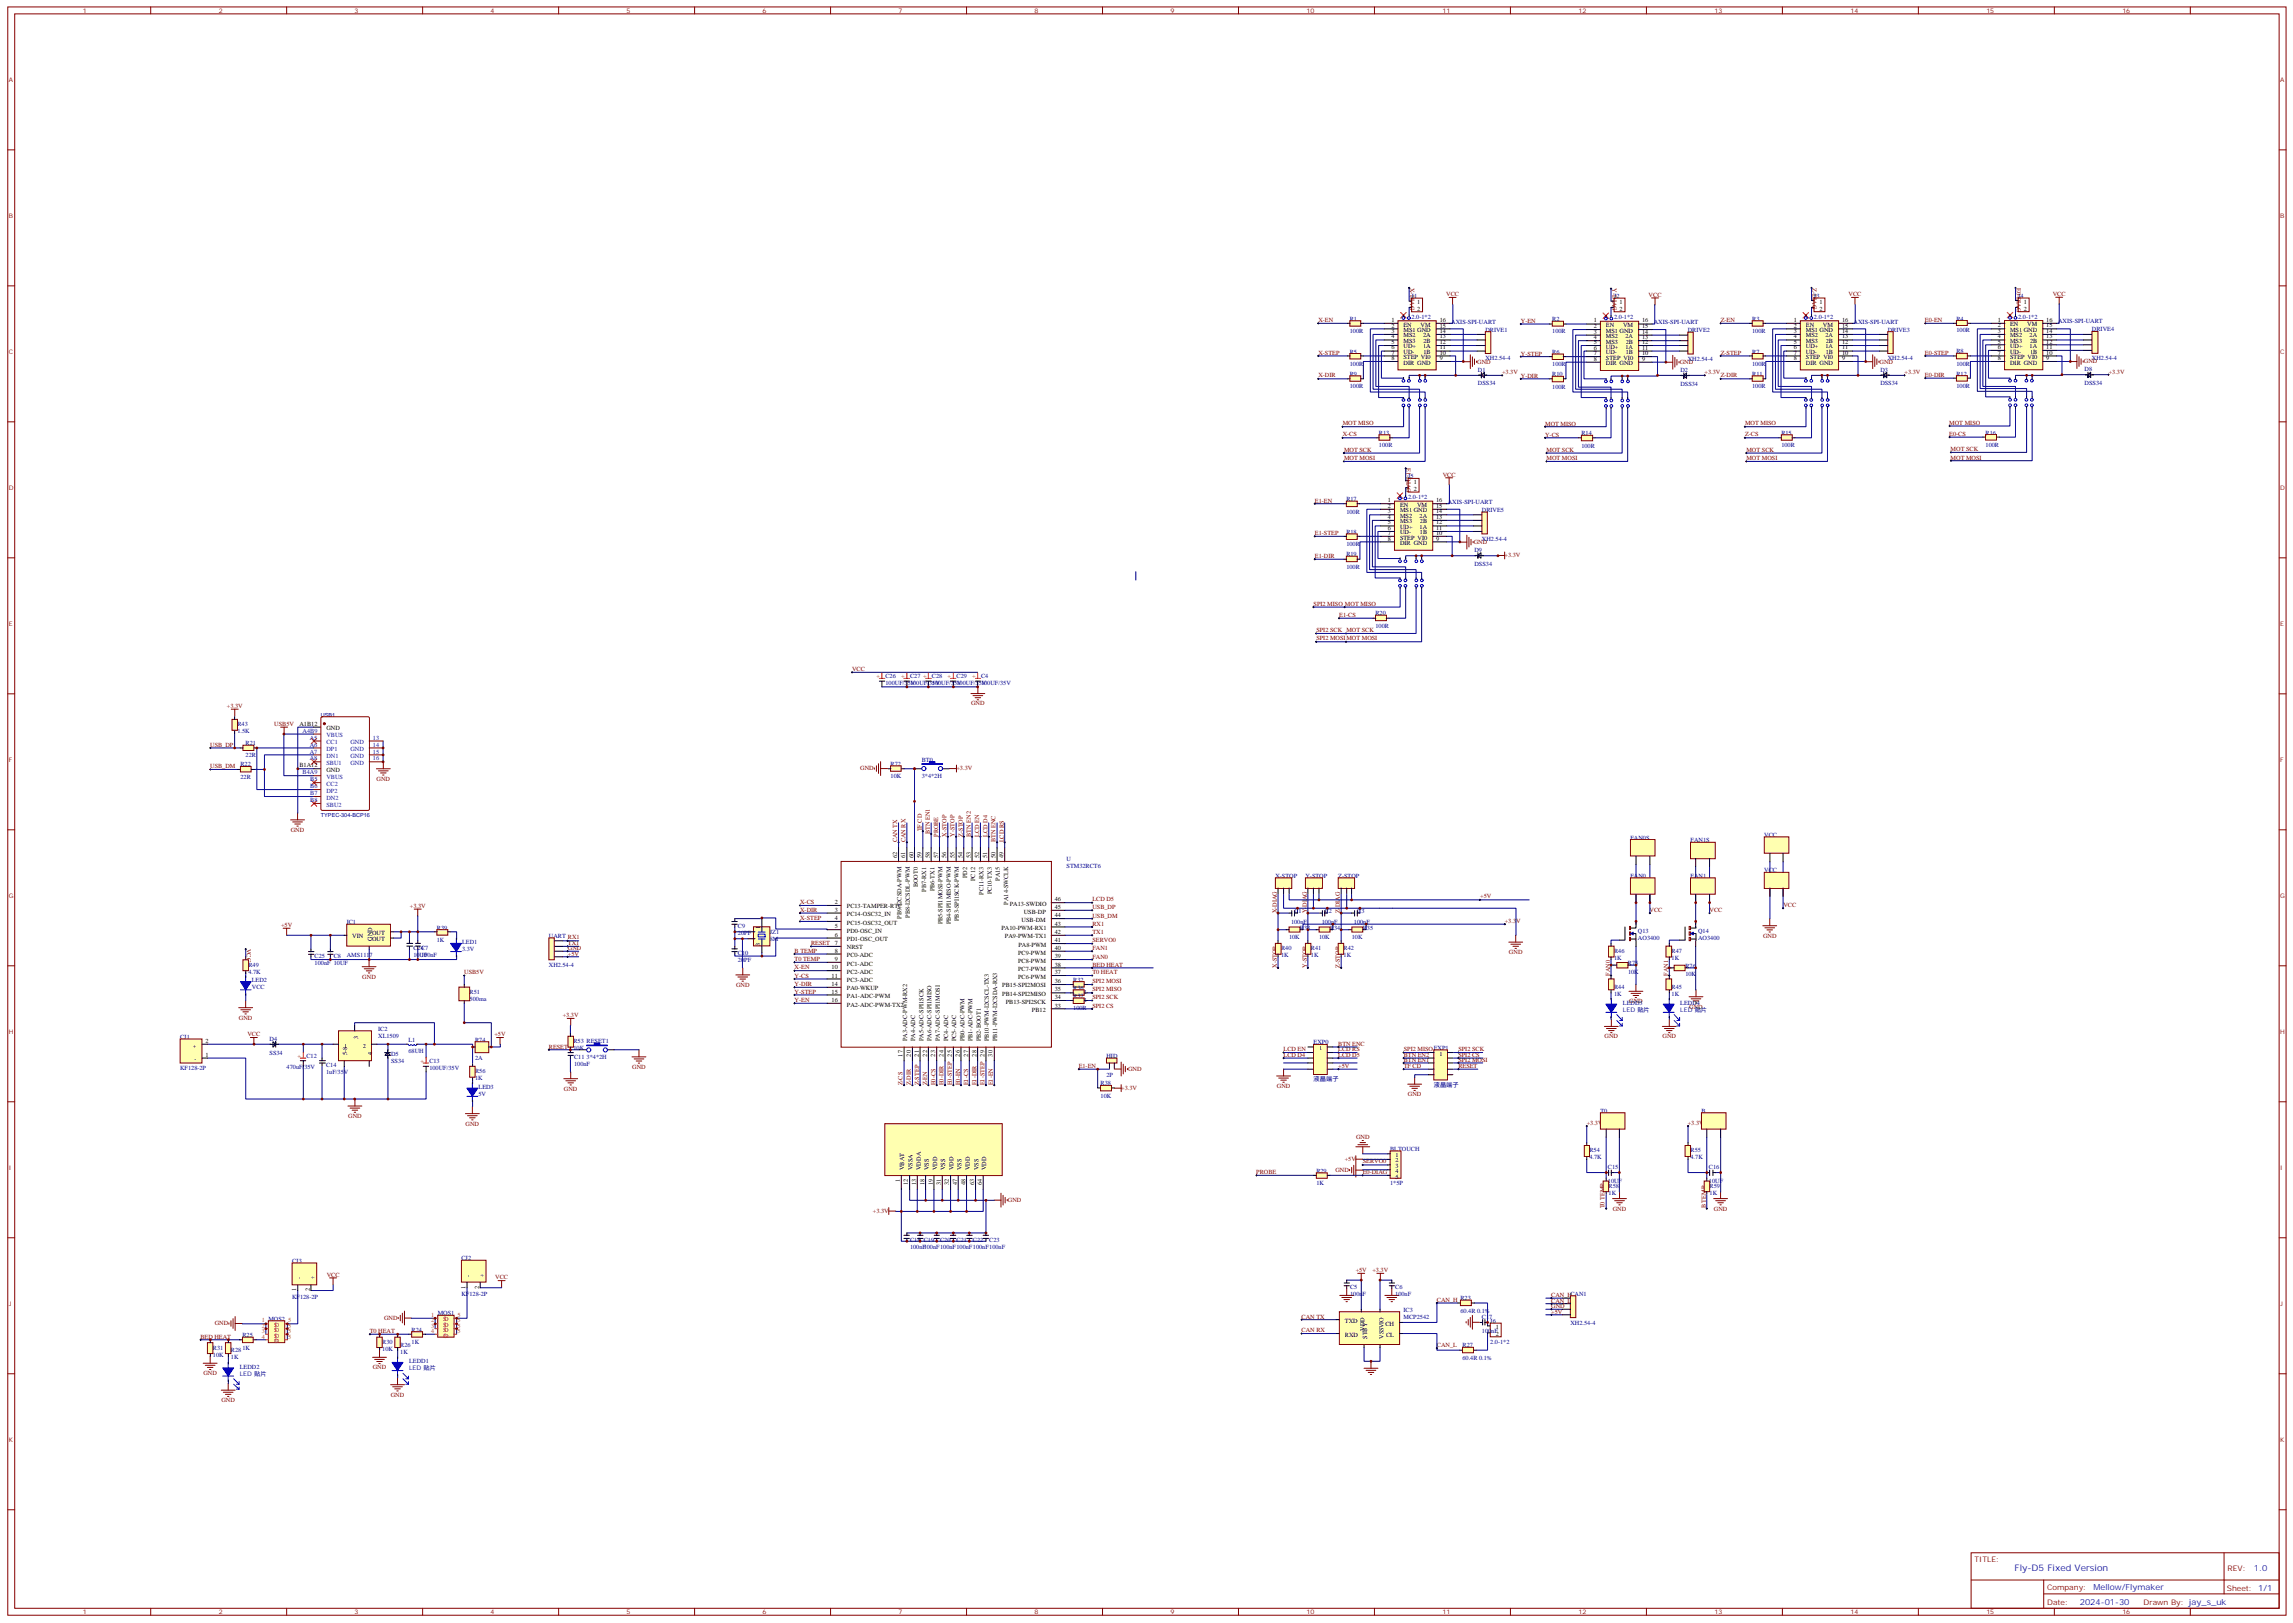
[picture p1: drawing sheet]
<svg xmlns="http://www.w3.org/2000/svg" width="1166mm" height="825mm" viewBox="0 0 1166 825" stroke-linecap="round" stroke-linejoin="round" font-family="sans-serif">
<defs><g id="words">
<text font-size="4.6" fill="#00f" x="1024" y="799">Fly-D5 Fixed Version</text>
<g font-size="4.2" fill="#00f">
<text x="1146" y="799">1.0</text>
<text x="1064" y="808">Mellow/Flymaker</text>
<text x="1058" y="816">2024-01-30</text>
</g>
<g font-size="3.9" fill="#800">
<text x="1004" y="794">TITLE:</text>
<text x="1133" y="799">REV:</text>
<text x="1041" y="808">Company:</text>
<text x="1132" y="809">Sheet: 1/1</text>
<text x="1041" y="816">Date:</text>
<text x="1090" y="816">Drawn By: jay_s_uk</text>
</g>
<g font-size="3.2" fill="#800">
<text x="42" y="7">1</text>
<text x="111" y="7">2</text>
<text x="180" y="7">3</text>
<text x="249" y="7">4</text>
<text x="319" y="7">5</text>
<text x="388" y="7">6</text>
<text x="457" y="7">7</text>
<text x="526" y="7">8</text>
<text x="595" y="7">9</text>
<text x="664" y="7">10</text>
<text x="733" y="7">11</text>
<text x="803" y="7">12</text>
<text x="872" y="7">13</text>
<text x="941" y="7">14</text>
<text x="1010" y="7">15</text>
<text x="1079" y="7">16</text>
<text x="4" y="42">A</text>
<text x="1159" y="42">A</text>
<text x="4" y="111">B</text>
<text x="1159" y="111">B</text>
<text x="4" y="180">C</text>
<text x="1159" y="180">C</text>
<text x="4" y="249">D</text>
<text x="1159" y="249">D</text>
<text x="4" y="318">E</text>
<text x="1159" y="318">E</text>
<text x="4" y="387">F</text>
<text x="1159" y="387">F</text>
<text x="4" y="456">G</text>
<text x="1159" y="456">G</text>
<text x="4" y="526">H</text>
<text x="1159" y="526">H</text>
<text x="4" y="595">I</text>
<text x="1159" y="595">I</text>
<text x="4" y="664">J</text>
<text x="1159" y="664">J</text>
<text x="4" y="733">K</text>
<text x="1159" y="733">K</text>
<text x="42" y="821">1</text>
<text x="111" y="821">2</text>
<text x="180" y="821">3</text>
<text x="249" y="821">4</text>
<text x="319" y="821">5</text>
<text x="388" y="821">6</text>
<text x="457" y="821">7</text>
<text x="526" y="821">8</text>
<text x="595" y="821">9</text>
<text x="664" y="821">10</text>
<text x="733" y="821">11</text>
<text x="803" y="821">12</text>
<text x="872" y="821">13</text>
<text x="941" y="821">14</text>
<text x="1010" y="821">15</text>
<text x="1079" y="821">16</text>
</g>
<g font-size="3.2" fill="#800000">
<text x="717" y="146" transform="rotate(90 717 146)">X-DIAG</text>
<text x="820" y="147" transform="rotate(90 820 147)">Y-DIAG</text>
<text x="922" y="146" transform="rotate(90 922 146)">Z-DIAG</text>
<text x="1026" y="146" transform="rotate(90 1026 146)">E0-DIAG</text>
<text x="735" y="151">VCC</text>
<text x="838" y="151">VCC</text>
<text x="940" y="151">VCC</text>
<text x="1044" y="150">VCC</text>
<text x="670" y="164">X-EN</text>
<text x="773" y="164">Y-EN</text>
<text x="875" y="164">Z-EN</text>
<text x="979" y="164">E0-EN</text>
<text x="670" y="181">X-STEP</text>
<text x="751" y="185">GND</text>
<text x="773" y="181">Y-STEP</text>
<text x="854" y="185">GND</text>
<text x="875" y="181">Z-STEP</text>
<text x="956" y="185">GND</text>
<text x="979" y="180">E0-STEP</text>
<text x="1060" y="185">GND</text>
<text x="670" y="192">X-DIR</text>
<text x="764" y="190">+3.3V</text>
<text x="867" y="190">+3.3V</text>
<text x="875" y="192">Z-DIR</text>
<text x="968" y="190">+3.3V</text>
<text x="979" y="192">E0-DIR</text>
<text x="1072" y="190">+3.3V</text>
<text x="773" y="192">Y-DIR</text>
<text x="683" y="216">MOT MISO</text>
<text x="683" y="222">X-CS</text>
<text x="786" y="216">MOT MISO</text>
<text x="887" y="216">MOT MISO</text>
<text x="887" y="222">Z-CS</text>
<text x="991" y="216">MOT MISO</text>
<text x="991" y="222">E0-CS</text>
<text x="786" y="222">Y-CS</text>
<text x="683" y="230">MOT SCK</text>
<text x="683" y="234">MOT MOSI</text>
<text x="786" y="230">MOT SCK</text>
<text x="888" y="230">MOT SCK</text>
<text x="888" y="234">MOT MOSI</text>
<text x="992" y="229">MOT SCK</text>
<text x="992" y="234">MOT MOSI</text>
<text x="715" y="238" transform="rotate(90 715 238)">E1-DIAG</text>
<text x="786" y="234">MOT MOSI</text>
<text x="734" y="242">VCC</text>
<text x="669" y="256">E1-EN</text>
<text x="669" y="272">E1-STEP</text>
<text x="749" y="277">GND</text>
<text x="669" y="284">E1-DIR</text>
<text x="765" y="283">+3.3V</text>
<text x="668" y="308">SPI2 MISO MOT MISO</text>
<text x="681" y="314">E1-CS</text>
<text x="669" y="321">SPI2 SCK MOT SCK</text>
<text x="669" y="326">SPI2 MOSIMOT MOSI</text>
<text x="433" y="341">VCC</text>
<text x="115" y="360">+3.3V</text>
<text x="494" y="359">GND</text>
<text x="139" y="369">USB5V</text>
<text x="107" y="380">USB_DP</text>
<text x="107" y="390">USB_DM</text>
<text x="437" y="392">GND</text>
<text x="486" y="392">+3.3V</text>
<text x="191" y="397">GND</text>
<text x="148" y="423">GND</text>
<text x="469" y="423" transform="rotate(-90 469 423)">TF CD</text>
<text x="473" y="424" transform="rotate(-90 473 424)">BTN EN1</text>
<text x="477" y="425" transform="rotate(-90 477 425)">PROBE</text>
<text x="481" y="425" transform="rotate(-90 481 425)">X-STOP</text>
<text x="485" y="425" transform="rotate(-90 485 425)">Y-STOP</text>
<text x="490" y="425" transform="rotate(-90 490 425)">Z-STOP</text>
<text x="494" y="425" transform="rotate(-90 494 425)">BTN EN2</text>
<text x="498" y="425" transform="rotate(-90 498 425)">LCD EN</text>
<text x="502" y="425" transform="rotate(-90 502 425)">LCD D4</text>
<text x="456" y="428" transform="rotate(-90 456 428)">CAN TX</text>
<text x="460" y="428" transform="rotate(-90 460 428)">CAN RX</text>
<text x="506" y="428" transform="rotate(-90 506 428)">BTN ENC</text>
<text x="510" y="428" transform="rotate(-90 510 428)">LCD RS</text>
<text x="208" y="462">+3.3V</text>
<text x="407" y="460">X-CS</text>
<text x="555" y="458">LCD D5</text>
<text x="753" y="457">+5V</text>
<text x="907" y="461">VCC</text>
<text x="407" y="468">X-STEP</text>
<text x="407" y="464">X-DIR</text>
<text x="555" y="462">USB_DP</text>
<text x="555" y="467">USB_DM</text>
<text x="649" y="464" transform="rotate(-90 649 464)">X-DIAG</text>
<text x="665" y="464" transform="rotate(-90 665 464)">Y-DIAG</text>
<text x="681" y="464" transform="rotate(-90 681 464)">Z-DIAG</text>
<text x="839" y="464">VCC</text>
<text x="869" y="464">VCC</text>
<text x="143" y="471">+5V</text>
<text x="555" y="471">RX1</text>
<text x="765" y="469">+3.3V</text>
<text x="555" y="479">SERVO0</text>
<text x="555" y="475">TX1</text>
<text x="896" y="477">GND</text>
<text x="126" y="482" transform="rotate(90 126 482)">VCC</text>
<text x="289" y="480">TX1</text>
<text x="289" y="483">GND</text>
<text x="289" y="486">+5V</text>
<text x="404" y="485">B TEMP</text>
<text x="412" y="480">RESET</text>
<text x="555" y="483">FAN1</text>
<text x="767" y="485">GND</text>
<text x="404" y="489">T0 TEMP</text>
<text x="555" y="492">BED HEAT</text>
<text x="555" y="487">FAN0</text>
<text x="184" y="498">GND</text>
<text x="236" y="495">USB5V</text>
<text x="404" y="497">Y-CS</text>
<text x="404" y="493">X-EN</text>
<text x="555" y="495">T0 HEAT</text>
<text x="649" y="492" transform="rotate(-90 649 492)">X-STOP</text>
<text x="665" y="492" transform="rotate(-90 665 492)">Y-STOP</text>
<text x="681" y="492" transform="rotate(-90 681 492)">Z-STOP</text>
<text x="819" y="496" transform="rotate(-90 819 496)">FAN0</text>
<text x="848" y="496" transform="rotate(-90 848 496)">FAN1</text>
<text x="374" y="502">GND</text>
<text x="404" y="501">Y-DIR</text>
<text x="555" y="500">SPI2 MOSI</text>
<text x="404" y="510">Y-EN</text>
<text x="404" y="505">Y-STEP</text>
<text x="555" y="508">SPI2 SCK</text>
<text x="555" y="504">SPI2 MISO</text>
<text x="555" y="512">SPI2 CS</text>
<text x="828" y="510">GND</text>
<text x="859" y="513">GND</text>
<text x="121" y="518">GND</text>
<text x="286" y="517">+3.3V</text>
<text x="126" y="527">VCC</text>
<text x="251" y="527">+5V</text>
<text x="816" y="528">GND</text>
<text x="845" y="528">GND</text>
<text x="279" y="533">RESET</text>
<text x="680" y="532">BTN ENC</text>
<text x="653" y="535">LCD EN</text>
<text x="653" y="537">LCD D4</text>
<text x="680" y="535">LCD RS</text>
<text x="680" y="537">LCD D5</text>
<text x="714" y="535">SPI2 MISOEXP1</text>
<text x="714" y="537">BTN EN2</text>
<text x="714" y="540">BTN EN1</text>
<text x="742" y="535">SPI2 SCK</text>
<text x="742" y="537">SPI2 CS</text>
<text x="742" y="540">SPI2 MOSI</text>
<text x="321" y="543">GND</text>
<text x="549" y="543">E1-EN</text>
<text x="574" y="545">GND</text>
<text x="680" y="543">+5V</text>
<text x="714" y="543">TF CD</text>
<text x="742" y="543">RESET</text>
<text x="459" y="552" transform="rotate(-90 459 552)">Z-CS</text>
<text x="463" y="552" transform="rotate(-90 463 552)">Z-DIR</text>
<text x="467" y="552" transform="rotate(-90 467 552)">Z-STEP</text>
<text x="472" y="552" transform="rotate(-90 472 552)">Z-EN</text>
<text x="476" y="552" transform="rotate(-90 476 552)">E0-CS</text>
<text x="480" y="552" transform="rotate(-90 480 552)">E0-DIR</text>
<text x="484" y="552" transform="rotate(-90 484 552)">E0-STEP</text>
<text x="488" y="552" transform="rotate(-90 488 552)">E0-EN</text>
<text x="492" y="552" transform="rotate(-90 492 552)">E1-CS</text>
<text x="497" y="552" transform="rotate(-90 497 552)">E1-DIR</text>
<text x="501" y="552" transform="rotate(-90 501 552)">E1-STEP</text>
<text x="505" y="552" transform="rotate(-90 505 552)">E1-EN</text>
<text x="287" y="555">GND</text>
<text x="570" y="554">+3.3V</text>
<text x="649" y="553">GND</text>
<text x="716" y="557">GND</text>
<text x="177" y="568">GND</text>
<text x="237" y="572">GND</text>
<text x="807" y="572">+3.3V</text>
<text x="858" y="572">+3.3V</text>
<text x="690" y="579">GND</text>
<text x="684" y="590">+5V</text>
<text x="693" y="592">SERVO0</text>
<text x="639" y="597">PROBE</text>
<text x="679" y="596">GND</text>
<text x="693" y="597">E0-DIAG</text>
<text x="513" y="611">GND</text>
<text x="444" y="617">+3.3V</text>
<text x="816" y="614" transform="rotate(-90 816 614)">T0 TEMP</text>
<text x="820" y="616">GND</text>
<text x="867" y="614" transform="rotate(-90 867 614)">B TEMP</text>
<text x="871" y="616">GND</text>
<text x="689" y="647">+5V</text>
<text x="698" y="647">+3.3V</text>
<text x="166" y="649">VCC</text>
<text x="252" y="651">VCC</text>
<text x="789" y="660">CAN_HCAN1</text>
<text x="731" y="662">CAN_H R23</text>
<text x="789" y="665">GND</text>
<text x="789" y="662">CAN_L</text>
<text x="195" y="671">GND</text>
<text x="662" y="670">CAN TX</text>
<text x="789" y="668">+5V</text>
<text x="109" y="674">GND</text>
<text x="188" y="678">T0 HEAT</text>
<text x="662" y="677">CAN RX</text>
<text x="102" y="681">BED HEAT</text>
<text x="731" y="685">CAN_L</text>
<text x="103" y="699">GND</text>
<text x="190" y="696">GND</text>
<text x="113" y="713">GND</text>
<text x="199" y="710">GND</text>
</g>
<g font-size="3.2" fill="#000080">
<text x="718" y="152">J1</text>
<text x="821" y="152">J2</text>
<text x="922" y="152">J3</text>
<text x="1026" y="152">J4</text>
<text x="922" y="162">2.0-1*2</text>
<text x="1026" y="162">2.0-1*2</text>
<text x="686" y="163">R1</text>
<text x="718" y="162">2.0-1*2</text>
<text x="738" y="165">AXIS-SPI-UART</text>
<text x="789" y="163">R2</text>
<text x="821" y="162">2.0-1*2</text>
<text x="841" y="165">AXIS-SPI-UART</text>
<text x="891" y="163">R3</text>
<text x="943" y="165">AXIS-SPI-UART</text>
<text x="995" y="163">R4</text>
<text x="1047" y="164">AXIS-SPI-UART</text>
<text x="686" y="169">100R</text>
<text x="755" y="169">DRIVE1</text>
<text x="789" y="169">100R</text>
<text x="858" y="169">DRIVE2</text>
<text x="891" y="169">100R</text>
<text x="960" y="169">DRIVE3</text>
<text x="995" y="169">100R</text>
<text x="1064" y="169">DRIVE4</text>
<text x="686" y="180">R5</text>
<text x="891" y="180">R7</text>
<text x="995" y="180">R8</text>
<text x="755" y="183">XH2.54-4</text>
<text x="789" y="180">R6</text>
<text x="858" y="184">XH2.54-4</text>
<text x="960" y="183">XH2.54-4</text>
<text x="995" y="186">100R</text>
<text x="1064" y="183">XH2.54-4</text>
<text x="686" y="191">R9</text>
<text x="686" y="186">100R</text>
<text x="752" y="189">D1</text>
<text x="789" y="191">R10</text>
<text x="789" y="186">100R</text>
<text x="854" y="189">D2</text>
<text x="891" y="191">R11</text>
<text x="891" y="186">100R</text>
<text x="956" y="189">D3</text>
<text x="995" y="191">R12</text>
<text x="1060" y="189">D8</text>
<text x="686" y="197">100R</text>
<text x="752" y="196">DSS34</text>
<text x="789" y="198">100R</text>
<text x="854" y="196">DSS34</text>
<text x="891" y="197">100R</text>
<text x="956" y="196">DSS34</text>
<text x="995" y="197">100R</text>
<text x="1060" y="196">DSS34</text>
<text x="701" y="221">R13</text>
<text x="804" y="221">R14</text>
<text x="906" y="221">R15</text>
<text x="1010" y="221">R16</text>
<text x="701" y="227">100R</text>
<text x="804" y="228">100R</text>
<text x="906" y="227">100R</text>
<text x="1010" y="227">100R</text>
<text x="716" y="243">J5</text>
<text x="685" y="255">R17</text>
<text x="716" y="254">2.0-1*2</text>
<text x="736" y="256">AXIS-SPI-UART</text>
<text x="685" y="261">100R</text>
<text x="754" y="260">DRIVE5</text>
<text x="685" y="271">R18</text>
<text x="754" y="275">XH2.54-4</text>
<text x="685" y="278">100R</text>
<text x="750" y="281">D9</text>
<text x="685" y="283">R19</text>
<text x="750" y="288">DSS34</text>
<text x="685" y="289">100R</text>
<text x="699" y="313">R20</text>
<text x="699" y="319">100R</text>
<text x="450" y="345">C26</text>
<text x="463" y="345">C27 +</text>
<text x="474" y="345">C28</text>
<text x="486" y="345">C29</text>
<text x="499" y="345">C4</text>
<text x="450" y="348">100UF/35V</text>
<text x="463" y="348">100UF/35V</text>
<text x="474" y="348">100UF/35V</text>
<text x="486" y="348">100UF/35V</text>
<text x="499" y="348">100UF/35V</text>
<text x="121" y="369">R43</text>
<text x="121" y="373">1.5K</text>
<text x="125" y="379">R21</text>
<text x="122" y="390">R22</text>
<text x="125" y="385">22R</text>
<text x="453" y="389">R72</text>
<text x="469" y="387">BT0</text>
<text x="453" y="396">10K</text>
<text x="469" y="395">3*4*2H</text>
<text x="122" y="396">22R</text>
<text x="897" y="425">VCC</text>
<text x="829" y="427">FAN0S</text>
<text x="860" y="428">FAN1S</text>
<text x="542" y="438">U</text>
<text x="542" y="442">STM32RCT6</text>
<text x="897" y="444">VCC</text>
<text x="649" y="446">X-STOP</text>
<text x="664" y="446">Y-STOP</text>
<text x="680" y="446">Z-STOP</text>
<text x="829" y="446">FAN0</text>
<text x="860" y="446">FAN1</text>
<text x="658" y="464">C1</text>
<text x="674" y="464">C2</text>
<text x="690" y="464">C3</text>
<text x="176" y="470">IC1</text>
<text x="222" y="473">R39</text>
<text x="375" y="472">C9</text>
<text x="657" y="470">100nF</text>
<text x="661" y="473">R33</text>
<text x="672" y="470">100nF</text>
<text x="676" y="473">R34</text>
<text x="688" y="470">100nF</text>
<text x="693" y="473">R35</text>
<text x="222" y="479">1K</text>
<text x="279" y="477">UART RX1</text>
<text x="375" y="475">20PF</text>
<text x="391" y="478">8M</text>
<text x="391" y="475">JZ1</text>
<text x="655" y="477">10K</text>
<text x="671" y="477">10K</text>
<text x="687" y="477">10K</text>
<text x="833" y="478">AO3400</text>
<text x="833" y="475">Q13</text>
<text x="863" y="478">AO3400</text>
<text x="863" y="475">Q14</text>
<text x="210" y="483">C24C7</text>
<text x="235" y="484">3.3V</text>
<text x="235" y="480">LED1</text>
<text x="375" y="486">C10</text>
<text x="651" y="483">R40</text>
<text x="667" y="483">R41</text>
<text x="683" y="483">R42</text>
<text x="821" y="485">R46</text>
<text x="850" y="485">R47</text>
<text x="126" y="492">R49</text>
<text x="160" y="491">100nF 10UF</text>
<text x="160" y="487">C25</text>
<text x="170" y="487">C8</text>
<text x="176" y="487">AMS1117</text>
<text x="210" y="486">10UF</text>
<text x="214" y="486">100nF</text>
<text x="279" y="492">XH2.54-4</text>
<text x="375" y="489">20PF</text>
<text x="651" y="487">1K</text>
<text x="667" y="487">1K</text>
<text x="683" y="487">1K</text>
<text x="821" y="488">1K</text>
<text x="828" y="491">R75</text>
<text x="850" y="488">1K</text>
<text x="126" y="495">4.7K</text>
<text x="828" y="495">10K</text>
<text x="857" y="496">10K</text>
<text x="857" y="492">R76</text>
<text x="128" y="503">VCC</text>
<text x="128" y="499">LED2</text>
<text x="546" y="499">R32</text>
<text x="546" y="503">R36</text>
<text x="821" y="503">R44</text>
<text x="850" y="503">R45</text>
<text x="239" y="509">500ma</text>
<text x="239" y="505">R51</text>
<text x="546" y="505">100R</text>
<text x="546" y="510">100R</text>
<text x="546" y="507">R37</text>
<text x="821" y="506">1K</text>
<text x="850" y="506">1K</text>
<text x="546" y="514">100R</text>
<text x="825" y="514">LED 贴片</text>
<text x="825" y="511">LEDD3</text>
<text x="854" y="514">LED 贴片</text>
<text x="854" y="511">LEDD4</text>
<text x="192" y="528">XL1509</text>
<text x="192" y="524">IC2</text>
<text x="92" y="528">CJ1</text>
<text x="137" y="529">D4</text>
<text x="208" y="530">L1</text>
<text x="242" y="530">R74</text>
<text x="292" y="534">10K</text>
<text x="292" y="530">R53 RESET1</text>
<text x="668" y="531">EXP0</text>
<text x="137" y="536">SS34</text>
<text x="156" y="538">C12</text>
<text x="199" y="537">D5</text>
<text x="208" y="536">68UH</text>
<text x="242" y="539">2A</text>
<text x="292" y="538">C11</text>
<text x="298" y="538">3*4*2H</text>
<text x="563" y="538">HID</text>
<text x="92" y="544">KF128-2P</text>
<text x="146" y="544">470uF/35V</text>
<text x="166" y="542">C14</text>
<text x="199" y="541">SS34</text>
<text x="218" y="544">100UF/35V</text>
<text x="218" y="541">C13</text>
<text x="242" y="546">R56</text>
<text x="292" y="542">100nF</text>
<text x="166" y="546">1uF/35V</text>
<text x="242" y="549">1K</text>
<text x="560" y="552">R38</text>
<text x="563" y="548">2P</text>
<text x="668" y="550">液晶端子</text>
<text x="243" y="557">5V</text>
<text x="243" y="554">LED3</text>
<text x="729" y="553">液晶端子</text>
<text x="560" y="558">10K</text>
<text x="814" y="566">T0</text>
<text x="865" y="566">B</text>
<text x="707" y="585">BLTOUCH</text>
<text x="808" y="586">R54</text>
<text x="860" y="586">R55</text>
<text x="808" y="589">4.7K</text>
<text x="860" y="589">4.7K</text>
<text x="669" y="596">R29</text>
<text x="818" y="595">C15</text>
<text x="869" y="595">C16</text>
<text x="669" y="603">1K</text>
<text x="707" y="603">1*5P</text>
<text x="818" y="602">10UF</text>
<text x="818" y="604">R58</text>
<text x="869" y="602">10UF</text>
<text x="869" y="604">R59</text>
<text x="818" y="608">1K</text>
<text x="869" y="608">1K</text>
<text x="463" y="635">100nF100nF100nF100nF100nF100nF</text>
<text x="463" y="631">C18 C19</text>
<text x="478" y="631">C20</text>
<text x="486" y="631">C21</text>
<text x="495" y="631">C22</text>
<text x="503" y="631">C23</text>
<text x="235" y="641">CJ2</text>
<text x="149" y="642">CJ3</text>
<text x="235" y="659">KF128-2P</text>
<text x="687" y="659">100nF</text>
<text x="687" y="656">C5</text>
<text x="709" y="659">100nF</text>
<text x="709" y="656">C6</text>
<text x="149" y="660">KF128-2P</text>
<text x="714" y="670">MCP2542</text>
<text x="714" y="667">IC3</text>
<text x="743" y="667">60.4R 0.1%</text>
<text x="754" y="671">C17</text>
<text x="209" y="677">R24</text>
<text x="754" y="678">100nF</text>
<text x="758" y="673">J6</text>
<text x="799" y="673">XH2.54-4</text>
<text x="123" y="680">R25</text>
<text x="194" y="683">R30</text>
<text x="209" y="683">1K</text>
<text x="758" y="683">2.0-1*2</text>
<text x="108" y="690">10K</text>
<text x="108" y="686">R31</text>
<text x="117" y="688">R28</text>
<text x="123" y="686">1K</text>
<text x="194" y="687">10K</text>
<text x="204" y="688">1K</text>
<text x="204" y="685">R26</text>
<text x="744" y="685">R27</text>
<text x="117" y="691">1K</text>
<text x="122" y="696">LEDD2</text>
<text x="208" y="693">LEDD1</text>
<text x="744" y="691">60.4R 0.1%</text>
<text x="122" y="699">LED 贴片</text>
<text x="208" y="697">LED 贴片</text>
</g>
<g font-size="3.2">
<text x="721" y="155">1</text>
<text x="824" y="155">1</text>
<text x="925" y="155">1</text>
<text x="1029" y="155">1</text>
<text x="721" y="158">2</text>
<text x="824" y="158">2</text>
<text x="925" y="158">2</text>
<text x="1029" y="158">2</text>
<text x="708" y="164">1</text>
<text x="708" y="167">2</text>
<text x="714" y="166">EN</text>
<text x="722" y="166">VM</text>
<text x="732" y="164">16</text>
<text x="732" y="167">15</text>
<text x="810" y="164">1</text>
<text x="810" y="167">2</text>
<text x="817" y="166">EN</text>
<text x="825" y="166">VM</text>
<text x="835" y="164">16</text>
<text x="835" y="167">15</text>
<text x="912" y="164">1</text>
<text x="912" y="167">2</text>
<text x="918" y="166">EN</text>
<text x="927" y="166">VM</text>
<text x="937" y="164">16</text>
<text x="937" y="167">15</text>
<text x="1016" y="164">1</text>
<text x="1016" y="166">2</text>
<text x="1022" y="166">EN</text>
<text x="1031" y="166">VM</text>
<text x="1041" y="164">16</text>
<text x="1041" y="166">15</text>
<text x="708" y="169">3</text>
<text x="708" y="172">4</text>
<text x="714" y="169">MS1 GND</text>
<text x="714" y="172">MS2</text>
<text x="724" y="172">2A</text>
<text x="732" y="169">14</text>
<text x="732" y="172">13</text>
<text x="810" y="170">3</text>
<text x="810" y="172">4</text>
<text x="817" y="169">MS1 GND</text>
<text x="817" y="172">MS2</text>
<text x="827" y="172">2A</text>
<text x="835" y="170">14</text>
<text x="835" y="172">13</text>
<text x="912" y="169">3</text>
<text x="912" y="172">4</text>
<text x="918" y="169">MS1 GND</text>
<text x="918" y="172">MS2</text>
<text x="928" y="172">2A</text>
<text x="937" y="169">14</text>
<text x="937" y="172">13</text>
<text x="1016" y="169">3</text>
<text x="1016" y="172">4</text>
<text x="1022" y="169">MS1 GND</text>
<text x="1022" y="172">MS2</text>
<text x="1032" y="172">2A</text>
<text x="1041" y="169">14</text>
<text x="1041" y="172">13</text>
<text x="708" y="175">5</text>
<text x="708" y="178">6</text>
<text x="714" y="174">MS3</text>
<text x="714" y="177">UD+</text>
<text x="714" y="180">UD-</text>
<text x="724" y="177">1A</text>
<text x="724" y="174">2B</text>
<text x="724" y="180">1B</text>
<text x="732" y="175">12</text>
<text x="732" y="178">11</text>
<text x="810" y="175">5</text>
<text x="810" y="178">6</text>
<text x="817" y="175">MS3</text>
<text x="817" y="177">UD+</text>
<text x="827" y="177">1A</text>
<text x="827" y="175">2B</text>
<text x="835" y="175">12</text>
<text x="835" y="178">11</text>
<text x="912" y="175">5</text>
<text x="912" y="178">6</text>
<text x="918" y="174">MS3</text>
<text x="918" y="177">UD+</text>
<text x="918" y="180">UD-</text>
<text x="928" y="177">1A</text>
<text x="928" y="174">2B</text>
<text x="928" y="180">1B</text>
<text x="937" y="175">12</text>
<text x="937" y="178">11</text>
<text x="1016" y="175">5</text>
<text x="1016" y="178">6</text>
<text x="1022" y="174">MS3</text>
<text x="1022" y="177">UD+</text>
<text x="1022" y="180">UD-</text>
<text x="1032" y="177">1A</text>
<text x="1032" y="174">2B</text>
<text x="1032" y="180">1B</text>
<text x="1041" y="175">12</text>
<text x="1041" y="178">11</text>
<text x="708" y="180">7</text>
<text x="708" y="183">8</text>
<text x="714" y="183">STEP VI0</text>
<text x="714" y="186">DIR GND</text>
<text x="732" y="180">10</text>
<text x="732" y="183">9</text>
<text x="810" y="181">7</text>
<text x="810" y="183">8</text>
<text x="817" y="180">UD-</text>
<text x="817" y="183">STEP VI0</text>
<text x="817" y="186">DIR GND</text>
<text x="827" y="180">1B</text>
<text x="835" y="181">10</text>
<text x="835" y="183">9</text>
<text x="912" y="180">7</text>
<text x="912" y="183">8</text>
<text x="918" y="183">STEP VI0</text>
<text x="918" y="186">DIR GND</text>
<text x="937" y="180">10</text>
<text x="937" y="183">9</text>
<text x="1016" y="180">7</text>
<text x="1016" y="183">8</text>
<text x="1022" y="183">STEP VI0</text>
<text x="1022" y="185">DIR GND</text>
<text x="1041" y="180">10</text>
<text x="1041" y="183">9</text>
<text x="719" y="246">1</text>
<text x="719" y="250">2</text>
<text x="706" y="255">1</text>
<text x="712" y="258">EN</text>
<text x="721" y="258">VM</text>
<text x="730" y="255">16</text>
<text x="706" y="258">2</text>
<text x="706" y="261">3</text>
<text x="706" y="264">4</text>
<text x="712" y="261">MS1 GND</text>
<text x="712" y="263">MS2</text>
<text x="722" y="263">2A</text>
<text x="730" y="258">15</text>
<text x="730" y="261">14</text>
<text x="730" y="264">13</text>
<text x="706" y="267">5</text>
<text x="706" y="269">6</text>
<text x="712" y="266">MS3</text>
<text x="712" y="269">UD+</text>
<text x="722" y="269">1A</text>
<text x="722" y="266">2B</text>
<text x="730" y="267">12</text>
<text x="730" y="269">11</text>
<text x="706" y="272">7</text>
<text x="706" y="275">8</text>
<text x="712" y="272">UD-</text>
<text x="712" y="274">STEP VI0</text>
<text x="722" y="272">1B</text>
<text x="730" y="272">10</text>
<text x="730" y="275">9</text>
<text x="712" y="277">DIR GND</text>
<text x="152" y="369">A1B12</text>
<text x="166" y="371">GND</text>
<text x="152" y="390">B1A12</text>
<text x="166" y="392">GND</text>
<text x="456" y="436" transform="rotate(-90 456 436)">62</text>
<text x="460" y="436" transform="rotate(-90 460 436)">61</text>
<text x="464" y="436" transform="rotate(-90 464 436)">60</text>
<text x="469" y="436" transform="rotate(-90 469 436)">59</text>
<text x="473" y="436" transform="rotate(-90 473 436)">58</text>
<text x="477" y="436" transform="rotate(-90 477 436)">57</text>
<text x="481" y="436" transform="rotate(-90 481 436)">56</text>
<text x="485" y="436" transform="rotate(-90 485 436)">55</text>
<text x="489" y="436" transform="rotate(-90 489 436)">54</text>
<text x="494" y="436" transform="rotate(-90 494 436)">53</text>
<text x="498" y="436" transform="rotate(-90 498 436)">52</text>
<text x="502" y="436" transform="rotate(-90 502 436)">51</text>
<text x="506" y="436" transform="rotate(-90 506 436)">50</text>
<text x="510" y="436" transform="rotate(-90 510 436)">49</text>
<text x="492" y="447" transform="rotate(-90 492 447)">PD2</text>
<text x="496" y="448" transform="rotate(-90 496 448)">PC12</text>
<text x="508" y="448" transform="rotate(-90 508 448)">PA15</text>
<text x="467" y="451" transform="rotate(-90 467 451)">BOOT0</text>
<text x="471" y="453" transform="rotate(-90 471 453)">PB7-RX1</text>
<text x="475" y="453" transform="rotate(-90 475 453)">PB6-TX1</text>
<text x="500" y="455" transform="rotate(-90 500 455)">PC11-RX3</text>
<text x="504" y="455" transform="rotate(-90 504 455)">PC10-TX3</text>
<text x="424" y="460">2</text>
<text x="431" y="462">PC13-TAMPER-RTC</text>
<text x="513" y="460" transform="rotate(-90 513 460)">PA14-SWCLK</text>
<text x="513" y="460">PA13-SWDIO</text>
<text x="536" y="458">46</text>
<text x="424" y="464">3</text>
<text x="424" y="468">4</text>
<text x="431" y="466">PC14-OSC32_IN</text>
<text x="458" y="467" transform="rotate(-90 458 467)">PB9-I2CSDA-PWM</text>
<text x="463" y="467" transform="rotate(-90 463 467)">PB8-I2CSDL-PWM</text>
<text x="521" y="465">USB-DP</text>
<text x="536" y="466">44</text>
<text x="536" y="462">45</text>
<text x="387" y="472" transform="rotate(-90 387 472)">1</text>
<text x="424" y="472">5</text>
<text x="431" y="470">PC15-OSC32_OUT</text>
<text x="479" y="470" transform="rotate(-90 479 470)">PB5-SPI1MOSI-PWM</text>
<text x="483" y="470" transform="rotate(-90 483 470)">PB4-SPI1MISO-PWM</text>
<text x="488" y="468" transform="rotate(-90 488 468)">PB3-SPI1SCK-PWM</text>
<text x="509" y="473">PA10-PWM-RX1</text>
<text x="519" y="469">USB-DM</text>
<text x="536" y="471">43</text>
<text x="179" y="477">VIN</text>
<text x="189" y="475">OUT</text>
<text x="189" y="478">OUT</text>
<text x="189" y="478" transform="rotate(-90 189 478)">GND</text>
<text x="424" y="476">6</text>
<text x="431" y="474">PD0-OSC_IN</text>
<text x="431" y="478">PD1-OSC_OUT</text>
<text x="511" y="477">PA9-PWM-TX1</text>
<text x="536" y="479">41</text>
<text x="536" y="475">42</text>
<text x="387" y="481" transform="rotate(-90 387 481)">3</text>
<text x="424" y="480">7</text>
<text x="424" y="485">8</text>
<text x="431" y="483">NRST</text>
<text x="518" y="485">PC9-PWM</text>
<text x="518" y="481">PA8-PWM</text>
<text x="536" y="483">40</text>
<text x="424" y="489">9</text>
<text x="431" y="487">PC0-ADC</text>
<text x="431" y="491">PC1-ADC</text>
<text x="518" y="490">PC8-PWM</text>
<text x="536" y="491">38</text>
<text x="536" y="487">39</text>
<text x="423" y="493">10</text>
<text x="423" y="497">11</text>
<text x="431" y="495">PC2-ADC</text>
<text x="518" y="498">PC6-PWM</text>
<text x="518" y="494">PC7-PWM</text>
<text x="536" y="495">37</text>
<text x="423" y="501">14</text>
<text x="431" y="503">PA0-WKUP</text>
<text x="431" y="499">PC3-ADC</text>
<text x="510" y="502">PB15-SPI2MOSI</text>
<text x="536" y="504">35</text>
<text x="536" y="500">36</text>
<text x="423" y="505">15</text>
<text x="423" y="510">16</text>
<text x="431" y="508">PA1-ADC-PWM</text>
<text x="510" y="506">PB14-SPI2MISO</text>
<text x="536" y="508">34</text>
<text x="431" y="512">PA2-ADC-PWM-TX2</text>
<text x="511" y="510">PB13-SPI2SCK</text>
<text x="525" y="515">PB12</text>
<text x="536" y="512">33</text>
<text x="98" y="533">+</text>
<text x="104" y="530">2</text>
<text x="175" y="533">1</text>
<text x="182" y="529" transform="rotate(-90 182 529)">3</text>
<text x="184" y="533">2</text>
<text x="461" y="529" transform="rotate(-90 461 529)">PA3-ADC-PWM-RX2</text>
<text x="465" y="529" transform="rotate(-90 465 529)">PA4-ADC</text>
<text x="470" y="529" transform="rotate(-90 470 529)">PA5-ADC-SPI1SCK</text>
<text x="474" y="529" transform="rotate(-90 474 529)">PA6-ADC-SPI1MISO</text>
<text x="478" y="529" transform="rotate(-90 478 529)">PA7-ADC-SPI1MOSI</text>
<text x="482" y="529" transform="rotate(-90 482 529)">PC4-ADC</text>
<text x="486" y="529" transform="rotate(-90 486 529)">PC5-ADC</text>
<text x="490" y="529" transform="rotate(-90 490 529)">PB0-ADC-PWM</text>
<text x="495" y="529" transform="rotate(-90 495 529)">PB1-ADC-PWM</text>
<text x="499" y="529" transform="rotate(-90 499 529)">PB2-BOOT1</text>
<text x="503" y="529" transform="rotate(-90 503 529)">PB10-PWM-I2CSCL-TX3</text>
<text x="507" y="529" transform="rotate(-90 507 529)">PB11-PWM-I2CSDA-RX3</text>
<text x="99" y="540">-</text>
<text x="104" y="537">1</text>
<text x="177" y="536" transform="rotate(-90 177 536)">5-8</text>
<text x="189" y="536" transform="rotate(-90 189 536)">4</text>
<text x="459" y="537" transform="rotate(-90 459 537)">17</text>
<text x="463" y="537" transform="rotate(-90 463 537)">20</text>
<text x="467" y="537" transform="rotate(-90 467 537)">21</text>
<text x="471" y="537" transform="rotate(-90 471 537)">22</text>
<text x="476" y="537" transform="rotate(-90 476 537)">23</text>
<text x="480" y="537" transform="rotate(-90 480 537)">24</text>
<text x="484" y="537" transform="rotate(-90 484 537)">25</text>
<text x="488" y="537" transform="rotate(-90 488 537)">26</text>
<text x="492" y="537" transform="rotate(-90 492 537)">27</text>
<text x="497" y="537" transform="rotate(-90 497 537)">28</text>
<text x="501" y="537" transform="rotate(-90 501 537)">29</text>
<text x="505" y="537" transform="rotate(-90 505 537)">30</text>
<text x="671" y="534">1</text>
<text x="732" y="537">1</text>
<text x="710" y="588">1</text>
<text x="710" y="591">2</text>
<text x="710" y="594">3</text>
<text x="460" y="595" transform="rotate(-90 460 595)">VBAT</text>
<text x="464" y="595" transform="rotate(-90 464 595)">VSSA</text>
<text x="468" y="595" transform="rotate(-90 468 595)">VDDA</text>
<text x="472" y="595" transform="rotate(-90 472 595)">VSS</text>
<text x="477" y="595" transform="rotate(-90 477 595)">VDD</text>
<text x="481" y="595" transform="rotate(-90 481 595)">VSS</text>
<text x="485" y="595" transform="rotate(-90 485 595)">VDD</text>
<text x="489" y="595" transform="rotate(-90 489 595)">VSS</text>
<text x="493" y="595" transform="rotate(-90 493 595)">VDD</text>
<text x="498" y="595" transform="rotate(-90 498 595)">VSS</text>
<text x="502" y="595" transform="rotate(-90 502 595)">VDD</text>
<text x="710" y="597">4</text>
<text x="710" y="599">5</text>
<text x="458" y="601" transform="rotate(-90 458 601)">1</text>
<text x="462" y="603" transform="rotate(-90 462 603)">12</text>
<text x="466" y="603" transform="rotate(-90 466 603)">13</text>
<text x="470" y="603" transform="rotate(-90 470 603)">18</text>
<text x="474" y="603" transform="rotate(-90 474 603)">19</text>
<text x="478" y="603" transform="rotate(-90 478 603)">31</text>
<text x="483" y="603" transform="rotate(-90 483 603)">32</text>
<text x="487" y="603" transform="rotate(-90 487 603)">47</text>
<text x="491" y="603" transform="rotate(-90 491 603)">48</text>
<text x="495" y="603" transform="rotate(-90 495 603)">63</text>
<text x="499" y="603" transform="rotate(-90 499 603)">64</text>
<text x="153" y="650" transform="rotate(-90 153 650)">-</text>
<text x="160" y="650" transform="rotate(-90 160 650)">+</text>
<text x="239" y="649" transform="rotate(-90 239 649)">-</text>
<text x="246" y="649" transform="rotate(-90 246 649)">+</text>
<text x="151" y="657" transform="rotate(-90 151 657)">1</text>
<text x="158" y="657" transform="rotate(-90 158 657)">2</text>
<text x="237" y="655" transform="rotate(-90 237 655)">1</text>
<text x="244" y="655" transform="rotate(-90 244 655)">2</text>
<text x="684" y="673">TXD</text>
<text x="694" y="677" transform="rotate(-90 694 677)">VDD</text>
<text x="705" y="674">CH</text>
<text x="761" y="676">1</text>
<text x="684" y="680">RXD</text>
<text x="695" y="681" transform="rotate(-90 695 681)">STBY</text>
<text x="703" y="681" transform="rotate(-90 703 681)">VSSVIO</text>
<text x="705" y="680">CL</text>
<text x="761" y="679">2</text>
</g>
<g font-size="3.2" fill="#f00">
<text x="446" y="345">+</text>
<text x="458" y="345">+</text>
<text x="482" y="345">+</text>
<text x="494" y="345">+</text>
<text x="151" y="538">+</text>
<text x="214" y="541">+</text>
</g>
<g font-size="3.2" fill="#00f">
<text x="154" y="373">A4B9</text>
<text x="158" y="376">A5</text>
<text x="166" y="375">VBUS</text>
<text x="190" y="376">13</text>
<text x="158" y="383">A7</text>
<text x="158" y="380">A6</text>
<text x="166" y="382">DP1</text>
<text x="166" y="378">CC1</text>
<text x="178" y="382">GND</text>
<text x="178" y="378">GND</text>
<text x="190" y="383">15</text>
<text x="190" y="380">14</text>
<text x="158" y="387">A8</text>
<text x="166" y="389">SBU1</text>
<text x="166" y="385">DN1</text>
<text x="178" y="389">GND</text>
<text x="178" y="385">GND</text>
<text x="190" y="387">16</text>
<text x="154" y="394">B4A9</text>
<text x="158" y="401">B6</text>
<text x="158" y="397">B5</text>
<text x="166" y="400">CC2</text>
<text x="166" y="396">VBUS</text>
<text x="158" y="408">B8</text>
<text x="158" y="404">B7</text>
<text x="166" y="407">DN2</text>
<text x="166" y="403">DP2</text>
<text x="166" y="410">SBU2</text>
</g>
<g font-size="3.2" fill="#cc4125">
<text x="219" y="669">1 MOS1</text>
<text x="225" y="672">SD</text>
<text x="233" y="669">5</text>
<text x="133" y="672">1 MOS2</text>
<text x="133" y="675">2</text>
<text x="133" y="678">3</text>
<text x="139" y="675">SD</text>
<text x="139" y="677">SD</text>
<text x="147" y="678">5</text>
<text x="147" y="675">5</text>
<text x="147" y="672">5</text>
<text x="219" y="672">2</text>
<text x="219" y="675">3</text>
<text x="219" y="678">4</text>
<text x="225" y="675">SD</text>
<text x="225" y="677">SD</text>
<text x="233" y="678">5</text>
<text x="233" y="675">5</text>
<text x="233" y="672">5</text>
<text x="133" y="681">4</text>
<text x="139" y="680">SD</text>
<text x="139" y="683">G</text>
<text x="140" y="683">D</text>
<text x="147" y="681">5</text>
<text x="225" y="680">G</text>
<text x="226" y="680">D</text>
</g>
<g font-size="2.8" fill="#000080">
<text x="163" y="364">USB1</text>
<text x="163" y="415">TYPEC-304-BCP16</text>
</g>
</g></defs>
<g fill="none" stroke="#800000" stroke-width=".51">
<path d="M737 151h3M739 151v4M840 151h3M842 151v4M941 151h4M943 151v4M1045 151h4M1047 151v4M744 184h4M748 180v7M749 181v5M750 183v2"/>
<path d="M751 184h.1M847 184h4M851 181v7M852 182v5M853 183v3M854 184v1M949 184h3M952 180v7M953 181v5M954 183v2M955 184h.1M1053 184h3"/>
<path d="M1056 180v7M1057 181v5M1058 182v3M1059 183v1M735 243h4M737 243v3M742 276h4M746 272v7M747 273v5M748 274v3M749 275v1M762 282h3"/>
<path d="M765 281v3M494 353h7M495 354h5M496 355h3M497 356h1M497 349v4M118 361h3M119 361v3M143 370h3M144 370v3M191 391h7M192 392h5"/>
<path d="M194 393h2M195 394h.1M195 387v4M445 390v1M446 389v3M447 388v5M448 391h3M448 387v7M483 391h3M486 389v4M148 417h7M149 418h5"/>
<path d="M150 419h3M151 413v4M151 420h1M144 472h4M146 472v3M211 462h3M212 462v4M767 479h7M771 475v4M896 471h7M897 472h5M899 473h2"/>
<path d="M900 474h.1M900 467v4M184 492h7M185 493h5M186 494h3M187 495h1M188 488v4M374 496h7M375 497h5M376 498h3M377 499h1M378 492v4"/>
<path d="M768 480h5M769 481h3M770 482h1M121 512h7M122 513h5M124 514h2M125 516h.1M125 509v3M288 518h4M290 518v3M819 518v4M828 504h7"/>
<path d="M829 505h5M830 506h3M832 507h.1M832 500v4M849 518v4M859 507h7M860 508h5M861 509h3M862 510h1M862 503v4M127 528h4M129 528v3"/>
<path d="M253 528h3M254 528v3M321 537h7M322 538h5M324 539h2M325 534v3M816 522h7M817 523h5M818 524h3M819 525h1M845 522h7M846 523h5"/>
<path d="M847 524h3M848 525h1M180 559v3M287 548h7M288 550h5M289 551h3M290 552h1M290 545v3M325 541h.1M567 553h3M567 544h3M570 540v7"/>
<path d="M570 552v3M571 541v5M572 542v3M573 543v1M649 547h7M650 548h5M651 549h3M652 550h1M653 544v3M716 551h7M717 552h5M718 553h3"/>
<path d="M719 554h1M719 548v3M177 562h7M178 563h5M179 564h3M180 566h1M237 566h7M238 567h5M239 568h3M240 569h1M240 563v3M693 580h.1"/>
<path d="M686 595h.1M687 594v2M688 592v5M689 589h4M689 588v3M689 591v7M689 583h8M689 595h4M691 582h4M692 581h2M693 583v4M452 616h3"/>
<path d="M452 614v4M505 610h4M509 607v7M510 608v5M511 609v3M512 610v1M820 609h7M821 610h5M822 612h3M823 613h1M824 606v3M871 609h7"/>
<path d="M872 610h5M874 612h2M875 613h.1M875 606v3M168 650h3M169 650v3M253 651h4M255 651v4M681 659h7M682 660h5M685 655v4M690 647h4"/>
<path d="M692 647v4M700 647h4M702 647v4M704 659h7M705 660h5M708 655v4M116 673h.1M117 672v2M119 670v5M120 673h3M120 669v7M202 670v1"/>
<path d="M204 669v3M205 668v5M206 670h3M206 667v7M683 661h3M684 662h1M706 661h3M707 662h1M746 672v1M747 671v3M748 670v5M749 672h3"/>
<path d="M749 669v7M103 693h7M104 694h5M105 695h3M107 696h.1M107 690v3M189 690h8M191 691h4M192 692h2M193 693h.1M193 687v3M694 696h7"/>
<path d="M695 697h5M696 698h3M697 699h.1M697 692v4M113 707h7M114 708h5M115 709h2M116 710h.1M116 703v4M199 704h7M200 705h5M201 706h3"/>
<path d="M202 707h.1M202 701v3"/>
</g>
<g fill="none" stroke="#000" stroke-width=".51">
<path d="M716 146h1M717 146v1M819 147h1M819 146v1M921 146h1M921 146v1M1025 146h.1M1025 146v1M670 164h1M670 164v1M773 165h1M773 164v1"/>
<path d="M875 164h.1M875 164v1M979 164h.1M979 164v1M670 193h1M670 181h1M670 181h.1M670 192v1M763 191h1M764 190v1M773 193h1M773 181h1"/>
<path d="M773 181v1M773 192v1M866 191h1M867 190v1M875 193h.1M875 181h.1M875 192v1M968 191h1M968 190v1M979 181h.1M979 192h.1M979 192v1"/>
<path d="M1072 190h1M1072 190v1M682 217h1M683 217h.1M785 217h1M786 217h.1M887 217h1M887 217h.1M991 217h1M991 216v1M682 223h1M683 222v1"/>
<path d="M683 230h1M683 235h1M683 230v1M683 234v1M714 238h1M715 238h.1M785 223h1M786 222v1M786 230h1M786 235h1M786 230v1M786 234v1"/>
<path d="M887 223h1M887 222v1M888 230h.1M888 235h.1M888 230v1M888 234v1M991 222h1M991 222v1M992 230h.1M992 234h.1M992 234v1M668 256h1"/>
<path d="M669 256h.1M668 273h1M669 272v1M668 284h1M669 284v1M668 309h.1M668 308v1M681 314h.1M681 314v1M683 309h1M684 308v1M669 322h1"/>
<path d="M669 326h1M669 322h.1M669 326v1M684 322h1M684 326h1M684 322h.1M684 326v1M433 342h1M433 341v1M107 380v1M107 391h.1M107 380h.1"/>
<path d="M107 391v1M457 428h.1M457 428v1M461 428h1M461 428v1M469 423h1M469 422v1M473 424h1M473 424h.1M477 425h1M478 425v1M482 425h.1"/>
<path d="M482 425v1M486 425h1M486 425v1M490 425h.1M490 425v1M494 425h1M494 425v1M498 425h1M499 425v1M502 425h1M503 425v1M507 428h.1"/>
<path d="M507 428v1M511 428h.1M511 428v1M555 459h1M555 459h.1M752 458h1M753 457v1M288 478h1M289 478v1M406 464h1M406 468h1M406 460h1"/>
<path d="M407 460v1M407 464v1M407 468v1M555 480h1M555 476h1M555 471h1M555 463h1M555 467h1M555 462v1M555 467h.1M555 471v1M555 475v1"/>
<path d="M555 479v1M650 464h.1M650 464v1M665 464h.1M665 464v1M682 464h.1M682 464v1M765 470h1M765 470h.1M839 464h.1M839 464v1M869 464h1"/>
<path d="M869 464v1M906 462h1M907 461v1M125 483h.1M125 482v1M236 496h.1M288 481h1M288 484h1M288 486h1M289 481v1M289 483v1M289 486v1"/>
<path d="M404 489h.1M404 485h.1M404 498h.1M404 494h.1M404 489v1M404 493v1M404 497v1M412 481h1M412 481v1M555 492h1M555 496h1M555 484h1"/>
<path d="M555 488h1M555 483v1M555 488h.1M555 492h.1M555 496h.1M650 492h.1M665 492h.1M682 492h.1M819 496h1M819 496h.1M849 496h.1M404 510h.1"/>
<path d="M404 506h.1M404 502h.1M555 513h1M555 509h1M555 505h1M555 501h1M555 500v1M555 504v1M555 508v1M555 513h.1M279 534h.1M279 533v1"/>
<path d="M652 535h1M652 538h1M653 535v1M653 538h.1M680 535h1M680 538h1M680 532h1M681 532v1M681 535v1M681 538h.1M713 535h1M713 538h1"/>
<path d="M714 535v1M714 538h.1M741 535h1M741 538h1M742 535v1M742 538h.1M459 552h1M460 551v1M464 552h.1M464 551v1M468 552h.1M468 551v1"/>
<path d="M472 552h.1M472 551v1M476 552h1M476 551v1M480 552h1M481 551v1M484 552h1M485 551v1M488 552h1M489 551v1M493 552h.1M493 551v1"/>
<path d="M497 552h.1M497 551v1M501 552h1M501 551v1M505 552h1M506 551v1M548 544h1M549 543v1M680 544h1M681 543v1M713 540h1M713 544h1"/>
<path d="M714 540v1M714 543v1M741 540h1M741 544h1M742 540v1M742 543v1M807 573h.1M807 572v1M858 573h1M858 572v1M639 598h.1M639 597v1"/>
<path d="M693 592h.1M693 598h.1M693 592v1M693 597v1M816 615h1M817 614v1M868 615h.1M868 614v1M789 660h.1M188 678h.1M188 678v1M662 671h.1"/>
<path d="M662 678h.1M730 663h1M731 662v1M789 666h.1M789 669h.1M789 663h.1M789 665v1M789 668v1M102 681h.1M102 681v1M730 685h1M731 685v1"/>
</g>
<g fill="none" stroke="#f00" stroke-width=".51">
<path d="M712 159l3 3M715 159l-3 3M815 159l3 3M818 159l-3 3M917 159l3 3M920 159l-3 3M1021 159l3 3M1024 159l-3 3M710 251l3 2M713 251l-3 2M158 375l3 3M161 375l-3 3"/>
<path d="M158 386l3 3M158 397l3 2M161 386l-3 3M161 397l-3 2M158 407l3 3M161 407l-3 3"/>
</g>
<g fill="none" stroke="#000080" stroke-width=".51">
<path d="M717 146v7M717 156v4M739 155v9h-2M819 147v6M819 156v5M841 155v10h-1M921 146v7M921 156v4M943 155v9h-1M1025 146v7M1025 156v4M1047 155v9h-1"/>
<path d="M670 164h15M693 164h11M704 173h-4v23h17v6M704 170h-6v28h24v4M704 176h-3v26h13M704 179h-2v13h12M704 167h-7v32h28v3M737 167h7v17h-7M737 170h14M737 173h14M737 176h14M737 179h14"/>
<path d="M773 165h15M796 165h11M807 173h-4v24h16v5M807 170h-6v28h24v4M807 176h-3v26h13M807 179h-2v14h12M807 168h-7v31h28v3M840 168h7v16h-7M840 176h14M840 179h14M840 170h14M840 173h14"/>
<path d="M875 164h15M898 164h10M908 173h-4v23h17v6M908 170h-5v28h23v4M908 176h-2v26h12M908 179h-1v13h11M908 167h-7v32h28v3M942 167h7v17h-7M942 170h14M942 173h14M942 176h14M942 179h14"/>
<path d="M979 164h14M1002 164h11M1013 173h-5v23h17v6M1013 170h-6v28h24v4M1013 175h-3v27h12M1013 178h-2v14h11M1013 167h-8v32h28v3M1046 167h7v17h-7M1046 170h13M1046 173h13M1046 175h13M1046 178h13"/>
<path d="M670 181h15M670 193h15M693 181h11M704 184h-11v9M722 191v1M725 191v1M737 181h3v10h-23v1M740 191h12M756 191h8M773 193h15M773 181h15M796 181h11"/>
<path d="M807 184h-11v9M825 191v2M828 191v2M840 181h3v10h-24v2M843 191h12M859 191h8M875 181h15M875 193h15M898 181h10M908 184h-10v9M926 191v1M929 191v1"/>
<path d="M942 181h3v10h-24v1M945 191h11M961 191h7M979 181h14M979 192h14M1002 181h11M1013 184h-11v8M1031 191v1M1033 191v1M1046 181h3v10h-24v1M1049 190h12M1064 190h8"/>
<path d="M714 207v10h-31M717 207v16h-9M722 207v23h-39M725 207v28h-42M817 208v9h-31M819 208v15h-8M825 208v22h-39M828 208v27h-42M918 207v10h-31M921 207v16h-8M926 207v23h-38M929 207v28h-41"/>
<path d="M1022 207v10h-31M1025 207v15h-8M1031 207v23h-39M1033 207v27h-41M683 223h17M715 238v6M786 223h17M887 223h18M991 222h17M669 256h14M692 256h10M702 259h-7v32h28v3"/>
<path d="M715 248v4M736 259h6v17h-6M737 247v9h-1M669 273h14M692 273h10M702 265h-4v23h17v6M702 262h-6v28h24v4M702 267h-3v27h13M702 270h-1v14h11M702 276h-10v8M736 273h2v10h-23v1M736 262h13"/>
<path d="M736 265h13M736 267h13M736 270h13M578 291v4M669 284h14M712 299v10h-44M715 299v15h-9M720 299v23h-51M720 283v1M723 299v27h-54M723 283v1M738 283h12"/>
<path d="M754 283h8M681 314h17M433 342h64M448 349h49M119 373v7M160 373h-16v21h16M160 370h-9v21h9M195 377v10M107 380h15M107 391h14M129 391h5M151 391v22"/>
<path d="M160 380h-29v21h29M160 384h-26v21h26M460 391h5v40M457 418v13M461 418v13M469 418v13M473 418v13M478 418v13M482 418v13M486 418v13M490 418v13M494 418v13"/>
<path d="M499 418v13M503 418v13M507 418v13M511 418v13M832 440v30M839 440v24M900 438v29M907 438v24M542 459h13M650 455v23M653 455v7h7v2M656 455v3h122"/>
<path d="M665 455v23M668 455v7M671 455v3M682 455v23M685 455v7M687 455v3M862 441v29M869 441v23M146 476h29M158 476v7M168 476v7M200 474h21"/>
<path d="M204 474v3h-4M208 474v4M212 466v12M229 474h3v3M286 478h8M374 471v3h6M374 467h20v5l27 1M374 474v3M378 477v15M380 477h-6v4M407 464h14M407 460h14"/>
<path d="M407 468h14M421 477h-27v9h-20v-1M542 476h13M542 463h13M542 467h13M542 471h13M542 480h13M650 464h6M650 473h4M660 462h111v14M663 473v-3h15v3M665 464h6"/>
<path d="M665 473h4M675 462v2M678 470h17v3M682 464h5M682 473h4M692 462v2M695 470h70M823 478h-4v2M854 478h-5v2M125 483v3M125 495v1M158 486v2h10"/>
<path d="M168 486v2h64v-2M188 483v5M208 483v5M212 483v5M236 496v5M286 481h8M286 484h8M286 486h8M387 484v2M404 498h17M404 494h17M404 489h17"/>
<path d="M404 485h17M412 481h9M542 492h44M542 484h13M542 488h13M542 496h13M650 486v6M665 486v6M682 486v6M819 488v8M819 491h2M829 491h3"/>
<path d="M832 481v20M849 488v8M849 492h1M858 492h4M862 481v22M125 506v3M236 510v10h14v12h4v-1M404 510h17M404 506h17M404 502h17M542 513h13M542 501h2"/>
<path d="M542 505h2M542 509h2M553 501h2M553 505h2M553 509h2M819 505v3M819 517v1M849 505v3M849 517v1M106 531h31M106 538h19v21h92v-14M142 531h12"/>
<path d="M164 531v7M169 531h-15v4M180 521v-1h41v11M192 531h15M197 531v3M197 538v21M212 531h28v9M217 531v7M279 534h16M290 521v5M290 538v7M312 534h13"/>
<path d="M460 539v13M464 539v13M468 539v13M472 539v13M476 539v13M481 539v13M485 539v13M489 539v13M493 539v13M497 539v13M501 539v13M506 539v13"/>
<path d="M653 538h12M653 535h12M678 538h12M678 535h12M678 532h12M714 538h12M714 535h12M739 538h15M739 535h15M154 542v17M164 542v17M175 542v17"/>
<path d="M240 549v1M549 544h15M558 544v9M653 540h12M653 544h12M678 540h12M678 544h12M714 540h12M714 544h12M726 546h-7v2M739 540h15M739 544h12"/>
<path d="M240 560v3M807 573v8M817 578v21M823 578v28M858 573v8M868 578v21M875 578v28M639 598h29M676 598h30M693 587h13M693 589h13M693 592h13"/>
<path d="M693 595h13M807 589v7h10M821 596h2M858 589v7h10M872 596h3M458 605v11h-2M463 605v5h8v-5M466 605v11h-8v15h43M475 605v11h-9M479 605v5M483 605v11h-8M487 605v5h-16"/>
<path d="M487 610h19M491 605v11h-8M496 605v5M500 605v11h-9M501 610v17h-40M817 607v8M868 607v8M151 656v17h-5v8M169 653v3h-11M237 655v15h-5v8M244 655h11M685 651h7v15"/>
<path d="M708 651h-6v15M123 673h12v5M188 678h20M209 670h12v6M216 678h5M662 671h18M662 678h18M713 678h18v9h11M741 663h-10v9h-18M750 663h6v11M756 678v9h-5M786 660h9"/>
<path d="M786 663h9M786 666h9M786 669h9M102 681h20M116 690v3M130 681h5M202 687v3M202 700v1M694 685v7h8v-7M116 702v1"/>
</g>
<path d="M729 534h7v15h-7z" fill="#ffffb0" stroke="#800000" stroke-width=".51"/>
<path d="M726 535h3M726 538h3M736 535h3M736 538h3M726 540h3M726 544h3M726 546h3M736 540h3M736 544h3M736 546h3" fill="none" stroke="#000" stroke-width=".51"/>
<path d="M668 531h7v15h-7z" fill="#ffffb0" stroke="#800000" stroke-width=".51"/>
<path d="M665 532h3M665 535h3M665 538h3M675 532h3M675 535h3M675 538h3M665 540h3M665 544h3M675 540h3M675 544h3" fill="none" stroke="#000" stroke-width=".51"/>
<path d="M649 446h8v6h-8z" fill="#ffffb0" stroke="#800000" stroke-width=".51"/>
<path d="M650 452v2M653 452v2M656 452v2" fill="none" stroke="#000" stroke-width=".51"/>
<path d="M655 471h6v3h-6z" fill="#ffffb0" stroke="#800000" stroke-width=".51"/>
<path d="M654 473h2M656 464h1M657 463v3M658 463v3M658 464h2M661 473h2" fill="none" stroke="#000" stroke-width=".51"/>
<path d="M664 446h8v6h-8z" fill="#ffffb0" stroke="#800000" stroke-width=".51"/>
<path d="M665 452v2M668 452v2M671 452v2" fill="none" stroke="#000" stroke-width=".51"/>
<path d="M671 471h5v3h-5z" fill="#ffffb0" stroke="#800000" stroke-width=".51"/>
<path d="M669 473h2M671 464h1M672 463v3M674 464h1M674 463v3M676 473h2" fill="none" stroke="#000" stroke-width=".51"/>
<path d="M680 446h9v6h-9z" fill="#ffffb0" stroke="#800000" stroke-width=".51"/>
<path d="M682 452v2M685 452v2M687 452v2" fill="none" stroke="#000" stroke-width=".51"/>
<path d="M687 471h6v3h-6z" fill="#ffffb0" stroke="#800000" stroke-width=".51"/>
<path d="M686 473h1M687 464h2M689 463v3M690 464h2M690 463v3M693 473h1" fill="none" stroke="#000" stroke-width=".51"/>
<path d="M649 480h2v5h-2z" fill="#ffffb0" stroke="#800000" stroke-width=".51"/>
<path d="M650 478v2M650 485v1" fill="none" stroke="#000" stroke-width=".51"/>
<path d="M664 480h3v5h-3z" fill="#ffffb0" stroke="#800000" stroke-width=".51"/>
<path d="M665 478v2M665 485v1" fill="none" stroke="#000" stroke-width=".51"/>
<path d="M680 480h3v5h-3z" fill="#ffffb0" stroke="#800000" stroke-width=".51"/>
<path d="M682 478v2M682 485v1" fill="none" stroke="#000" stroke-width=".51"/>
<path d="M829 446h13v9h-13z" fill="#ffffb0" stroke="#800000" stroke-width=".51"/>
<path d="M832 455v4M839 455v4" fill="none" stroke="#000" stroke-width=".51"/>
<path d="M860 446h12v9h-12z" fill="#ffffb0" stroke="#800000" stroke-width=".51"/>
<path d="M862 455v4M869 455v4" fill="none" stroke="#000" stroke-width=".51"/>
<path d="M818 481h3v6h-3z" fill="#ffffb0" stroke="#800000" stroke-width=".51"/>
<path d="M819 480v1M819 487v1" fill="none" stroke="#000" stroke-width=".51"/>
<path d="M847 481h3v6h-3z" fill="#ffffb0" stroke="#800000" stroke-width=".51"/>
<path d="M849 480v1M849 487v1" fill="none" stroke="#000" stroke-width=".51"/>
<g fill="#ffffb0" stroke="#800000" stroke-width=".51">
<path d="M829 477v1z"/>
<path d="M829 474v1z"/>
<path d="M829 471v2z"/>
</g>
<path d="M823 478h3M826 471v7M829 477h3M830 475h2v3M832 471v1h-3M832 468v3M832 478v3" fill="none" stroke="#000" stroke-width=".51"/>
<path d="M829 475l1-1v1z" fill="#000" stroke="#00f" stroke-width=".51"/>
<g fill="#ffffb0" stroke="#800000" stroke-width=".51">
<path d="M859 477h1v1h-1z"/>
<path d="M859 474h1v1h-1z"/>
<path d="M859 471h1v2h-1z"/>
</g>
<path d="M854 478h3M857 471v7M860 477h2M861 475h1v3M862 468v3M862 478v3M862 471v1h-2" fill="none" stroke="#000" stroke-width=".51"/>
<path d="M860 475l1-1v1z" fill="#000" stroke="#00f" stroke-width=".51"/>
<path d="M865 566h13v8h-13z" fill="#ffffb0" stroke="#800000" stroke-width=".51"/>
<path d="M868 574v4M875 574v4" fill="none" stroke="#000" stroke-width=".51"/>
<path d="M857 582h3v6h-3z" fill="#ffffb0" stroke="#800000" stroke-width=".51"/>
<path d="M858 581v1M858 588v1M868 596h1M869 595v3M871 595v3M871 596h1" fill="none" stroke="#000" stroke-width=".51"/>
<path d="M867 600h2v6h-2z" fill="#ffffb0" stroke="#800000" stroke-width=".51"/>
<path d="M868 599v1M868 606v1" fill="none" stroke="#000" stroke-width=".51"/>
<path d="M176 470h23v11h-23z" fill="#ffffb0" stroke="#800000" stroke-width=".51"/>
<path d="M175 476h1M199 474h1M199 477h1M188 481v2" fill="none" stroke="#000" stroke-width=".51"/>
<path d="M172 524h17v15h-17z" fill="#ffffb0" stroke="#800000" stroke-width=".51"/>
<g fill="none" stroke="#000" stroke-width=".51">
<path d="M211 480h3M212 478v2M211 481h3M212 481v2M153 539h2M154 539v3M162 539h3M164 538v1M169 531h3M175 539v3M180 521v3M188 539v3"/>
<path d="M189 531h3M207 531h.1M212 531h.1M162 541h3M164 540v2M215 542h3M217 542v3"/>
</g>
<path d="M209 531l-1 1v-1M210 531v1l-1-1M212 531l-1 1v-1" fill="none" stroke="#00f" stroke-width=".51"/>
<path d="M153 538h2M154 535v3M217 538v2M215 541h3" fill="none" stroke="#f00" stroke-width=".51"/>
<path d="M222 473h6v2h-6z" fill="#ffffb0" stroke="#800000" stroke-width=".51"/>
<path d="M221 474h1M228 474h1" fill="none" stroke="#000" stroke-width=".51"/>
<path d="M239 542h3v6h-3z" fill="#ffffb0" stroke="#800000" stroke-width=".51"/>
<path d="M240 541v1M240 548v1" fill="none" stroke="#000" stroke-width=".51"/>
<path d="M279 477h3v11h-3z" fill="#ffffb0" stroke="#800000" stroke-width=".51"/>
<path d="M232 477v1M282 478h4M232 486h.1M282 486h4M282 484h4M282 481h4M240 550v1M240 560h.1" fill="none" stroke="#000" stroke-width=".51"/>
<path d="M232 477v10M229 484h6M237 557h6M240 550v10" fill="none" stroke="#00f" stroke-width=".51"/>
<g fill="#00f" stroke="#00f" stroke-width=".51">
<path d="M229 480h6l-3 4z"/>
<path d="M237 553h6l-3 4z"/>
</g>
<path d="M124 488h2v6h-2z" fill="#ffffb0" stroke="#800000" stroke-width=".51"/>
<path d="M125 486v2M125 494v1M125 496v1M125 505v1M295 534h3M309 534h3" fill="none" stroke="#000" stroke-width=".51"/>
<g fill="none" stroke="#00f" stroke-width=".51">
<path d="M125 496v10M122 503h6"/>
<circle cx="299" cy="534" r="1.1"/>
<circle cx="308" cy="534" r="1.1"/>
</g>
<g fill="#00f" stroke="#00f" stroke-width=".51">
<path d="M122 499h6l-3 4z"/>
<path d="M298 531h4v-1h3v1l4 1z"/>
</g>
<path d="M289 527h3v5h-3z" fill="#ffffb0" stroke="#800000" stroke-width=".51"/>
<path d="M289 537h3M289 535h3M290 526v1M290 532v3M290 537v1" fill="none" stroke="#000" stroke-width=".51"/>
<path d="M233 502h6v7h-6z" fill="#ffffb0" stroke="#800000" stroke-width=".51"/>
<g fill="none" stroke="#000" stroke-width=".51">
<path d="M457 431v7M461 431v7M465 431v7M469 431v7M473 431v7M478 431v7M482 431v7M486 431v7M490 431v7M494 431v7M499 431v7M503 431v7"/>
<path d="M507 431v7M511 431v7M535 459h7M421 460h7M421 464h7M421 468h7M421 473h7M421 477h7M535 480h7M535 476h7M535 471h7M535 467h7"/>
<path d="M535 463h7M167 485h2M167 484h2M168 483v1M168 485v1M421 481h7M421 485h7M421 489h7M421 494h7M421 498h7M535 496h7M535 492h7"/>
<path d="M535 488h7M535 484h7M236 501v1M236 509v1M421 502h7M421 506h7M421 510h7M535 513h7M535 509h7M535 505h7M535 501h7M460 532v7"/>
<path d="M464 532v7M468 532v7M472 532v7M476 532v7M481 532v7M485 532v7M489 532v7M493 532v7M497 532v7M501 532v7M506 532v7"/>
</g>
<path d="M450 571h60v27h-60z" fill="#ffffb0" stroke="#800000" stroke-width=".51"/>
<path d="M458 598v7M463 598v7M466 598v7M471 598v7M475 598v7M479 598v7M483 598v7M487 598v7M491 598v7M496 598v7M500 598v7" fill="none" stroke="#000" stroke-width=".51"/>
<path d="M428 438h107v94h-107z" fill="none" stroke="#800000" stroke-width=".51"/>
<path d="M814 566h12v8h-12z" fill="#ffffb0" stroke="#800000" stroke-width=".51"/>
<path d="M817 574v4M823 574v4" fill="none" stroke="#000" stroke-width=".51"/>
<path d="M806 582h2v6h-2z" fill="#ffffb0" stroke="#800000" stroke-width=".51"/>
<path d="M807 581v1M807 588v1M817 596h1M818 595v3M819 596h2M819 595v3" fill="none" stroke="#000" stroke-width=".51"/>
<path d="M815 600h3v6h-3z" fill="#ffffb0" stroke="#800000" stroke-width=".51"/>
<path d="M817 599v1M817 606v1" fill="none" stroke="#000" stroke-width=".51"/>
<path d="M383 471h8v10h-8z" fill="#ffffb0" stroke="#800000" stroke-width=".51"/>
<g fill="none" stroke="#000" stroke-width=".51">
<path d="M372 469h3M372 470h3M374 467v1M374 470v1M380 474h4M380 477h4M387 467v7M387 477v7M372 484h3M372 482h3M374 481v2M374 484v1"/>
<path d="M467 630h2M467 628h2M468 627v1M468 630v1M475 630h3M475 628h3M476 627v1M476 630v1M483 630h3M483 628h3M485 627v1M485 630v1"/>
<path d="M492 630h2M492 628h2M493 627v1M493 630v1M500 630h3M500 628h3M501 627v1M501 630v1"/>
</g>
<path d="M386 475h3v1h-3zM386 474h3M386 477h3" fill="none" stroke="#00f" stroke-width=".51"/>
<path d="M453 389h5v3h-5z" fill="#ffffb0" stroke="#800000" stroke-width=".51"/>
<path d="M452 391h1M458 391h2" fill="none" stroke="#000" stroke-width=".51"/>
<path d="M242 530h7v5h-7z" fill="#ffffb0" stroke="#800000" stroke-width=".51"/>
<g fill="none" stroke="#000" stroke-width=".51">
<path d="M447 346h3M448 346v3M460 346h2M461 346v3M471 346h3M472 346v3M483 346h3M485 346v3M207 480h3M208 478v2M157 485h3M157 484h3"/>
<path d="M158 483v1M158 485v1M207 481h3M208 481v2M240 532h2M248 532h2"/>
</g>
<path d="M447 345h3M448 342v3M460 345h2M461 342v3M471 345h3M472 342v3M483 345h3M485 342v3" fill="none" stroke="#f00" stroke-width=".51"/>
<path d="M851 491h6v3h-6z" fill="#ffffb0" stroke="#800000" stroke-width=".51"/>
<path d="M850 492h1M857 492h1" fill="none" stroke="#000" stroke-width=".51"/>
<path d="M822 489h6v3h-6z" fill="#ffffb0" stroke="#800000" stroke-width=".51"/>
<path d="M821 491h1M828 491h1" fill="none" stroke="#000" stroke-width=".51"/>
<path d="M707 585h5v14h-5z" fill="#ffffb0" stroke="#800000" stroke-width=".51"/>
<path d="M706 587h1M706 589h1M706 592h1M706 595h1M706 598h1" fill="none" stroke="#000" stroke-width=".51"/>
<path d="M92 528h11v13h-11z" fill="#ffffb0" stroke="#800000" stroke-width=".51"/>
<path d="M103 538h3M103 531h3" fill="none" stroke="#000" stroke-width=".51"/>
<path d="M136 672h9v11h-9z" fill="#ffffb0" stroke="#800000" stroke-width=".51"/>
<path d="M135 673h2M135 676h2M135 678h2M145 673h1M145 676h1M145 678h1M135 681h2M145 681h1" fill="none" stroke="#cc4026" stroke-width=".51"/>
<path d="M123 680h6v3h-6z" fill="#ffffb0" stroke="#800000" stroke-width=".51"/>
<path d="M116 693v1M122 681h1M129 681h1M116 702h.1" fill="none" stroke="#000" stroke-width=".51"/>
<path d="M113 700h6M116 693v9M119 701l3 3M119 704l3 2M120 704h2M120 706h2M122 702v2M122 705v1" fill="none" stroke="#00f" stroke-width=".51"/>
<path d="M113 696h6l-3 4z" fill="#00f" stroke="#00f" stroke-width=".51"/>
<path d="M115 683h2v5h-2z" fill="#ffffb0" stroke="#800000" stroke-width=".51"/>
<path d="M116 681v2M116 688v2" fill="none" stroke="#000" stroke-width=".51"/>
<path d="M149 642h12v11h-12z" fill="#ffffb0" stroke="#800000" stroke-width=".51"/>
<path d="M151 653v3M158 653v3" fill="none" stroke="#000" stroke-width=".51"/>
<path d="M223 669h8v11h-8z" fill="#ffffb0" stroke="#800000" stroke-width=".51"/>
<path d="M221 670h2M221 673h2M221 676h2M221 678h2M231 670h1M231 673h1M231 676h1M231 678h1" fill="none" stroke="#cc4026" stroke-width=".51"/>
<path d="M209 677h6v3h-6z" fill="#ffffb0" stroke="#800000" stroke-width=".51"/>
<path d="M208 678h1M215 678h1M202 690v1M202 699v1" fill="none" stroke="#000" stroke-width=".51"/>
<path d="M199 697h6M202 690v10M205 698l3 3M208 700v1M205 701l3 3M206 701h2M206 704h2M208 702v2" fill="none" stroke="#00f" stroke-width=".51"/>
<path d="M199 693h6l-3 4z" fill="#00f" stroke="#00f" stroke-width=".51"/>
<path d="M201 680h3v5h-3z" fill="#ffffb0" stroke="#800000" stroke-width=".51"/>
<path d="M202 678v2M202 685v2" fill="none" stroke="#000" stroke-width=".51"/>
<path d="M235 641h12v11h-12z" fill="#ffffb0" stroke="#800000" stroke-width=".51"/>
<path d="M496 346h3M497 346v3M237 652v3M244 652v3" fill="none" stroke="#000" stroke-width=".51"/>
<path d="M496 345h3M497 342v3" fill="none" stroke="#f00" stroke-width=".51"/>
<path d="M681 667h31v17h-31z" fill="#ffffb0" stroke="#800000" stroke-width=".51"/>
<g fill="none" stroke="#000" stroke-width=".51">
<path d="M683 654h3M683 652h3M685 651v1M685 654v1M706 654h3M706 652h3M708 651v1M708 654v1M680 671h1M680 678h1M692 666v1M702 666v1"/>
<path d="M712 678h1M712 672h1M756 674h2M756 678h2M694 684v1M702 684v1"/>
</g>
<path d="M758 673h5v7h-5z" fill="none" stroke="#800000" stroke-width=".51"/>
<path d="M743 661h5v3h-5z" fill="#ffffb0" stroke="#800000" stroke-width=".51"/>
<path d="M741 663h2M748 663h2" fill="none" stroke="#000" stroke-width=".51"/>
<path d="M744 685h5v3h-5z" fill="#ffffb0" stroke="#800000" stroke-width=".51"/>
<path d="M753 672h1M754 671v3M755 672h1M755 671v3M742 687h2M749 687h2" fill="none" stroke="#000" stroke-width=".51"/>
<path d="M711 163h19v25h-19z" fill="#ffffb0" stroke="#800000" stroke-width=".51"/>
<g fill="none" stroke="#000" stroke-width=".51">
<path d="M704 164h7M704 167h7M704 170h7M704 173h7M704 176h7M704 179h7M714 160v1M717 160v1M730 164h7M730 167h7M730 170h7M730 173h7"/>
<path d="M730 176h7M730 179h7M704 181h7M704 184h7M714 192v1M717 192v1M722 192v1M725 192v1M730 181h7M730 184h7M714 202v1M714 207h.1"/>
<path d="M717 202v1M717 207h.1M722 202v1M722 207h.1M725 202v1M725 207h.1"/>
</g>
<g fill="none" stroke="#00f" stroke-width=".51">
<path d="M714 162a.7 .7 0 0 0-1-1 .7 .7 0 0 0 0 1 .7 .7 0 0 0 1 0M717 162a.7 .7 0 0 0-1-1 .7 .7 0 0 0 0 1 .7 .7 0 0 0 1 0"/>
<circle cx="714" cy="194" r=".7"/>
<circle cx="716" cy="194" r=".7"/>
<circle cx="722" cy="194" r=".7"/>
<circle cx="725" cy="194" r=".7"/>
<circle cx="714" cy="206" r=".7"/>
<circle cx="714" cy="203" r=".7"/>
<circle cx="716" cy="206" r=".7"/>
<circle cx="716" cy="203" r=".7"/>
<circle cx="722" cy="206" r=".7"/>
<circle cx="722" cy="203" r=".7"/>
<circle cx="725" cy="206" r=".7"/>
<circle cx="725" cy="203" r=".7"/>
</g>
<path d="M755 169h3v11h-3z" fill="#ffffb0" stroke="#800000" stroke-width=".51"/>
<path d="M751 170h4M751 173h4M751 176h4M751 179h4" fill="none" stroke="#000" stroke-width=".51"/>
<path d="M701 221h6v3h-6z" fill="#ffffb0" stroke="#800000" stroke-width=".51"/>
<path d="M700 223h1M707 223h1" fill="none" stroke="#000" stroke-width=".51"/>
<path d="M686 191h6v3h-6z" fill="#ffffb0" stroke="#800000" stroke-width=".51"/>
<path d="M685 193h2M692 193h1" fill="none" stroke="#000" stroke-width=".51"/>
<path d="M686 180h6v3h-6z" fill="#ffffb0" stroke="#800000" stroke-width=".51"/>
<path d="M685 181h2M692 181h1" fill="none" stroke="#000" stroke-width=".51"/>
<path d="M686 163h6v3h-6z" fill="#ffffb0" stroke="#800000" stroke-width=".51"/>
<path d="M685 164h2M692 164h1M752 191h1M753 189v3v-1l2-2v3l-2-1h-1M753 191h3" fill="none" stroke="#000" stroke-width=".51"/>
<path d="M814 163h19v25h-19z" fill="#ffffb0" stroke="#800000" stroke-width=".51"/>
<g fill="none" stroke="#000" stroke-width=".51">
<path d="M807 165h7M807 168h7M807 170h7M807 173h7M807 176h7M807 179h7M817 161h.1M819 161h.1M833 165h7M833 168h7M833 170h7M833 173h7"/>
<path d="M833 176h7M833 179h7M807 181h7M807 184h7M817 193h.1M819 193h.1M825 193h.1M828 193h.1M833 181h7M833 184h7M817 202v1M817 207v1"/>
<path d="M819 202v1M819 207v1M825 202v1M825 207v1M828 202v1M828 207v1"/>
</g>
<g fill="none" stroke="#00f" stroke-width=".51">
<circle cx="817" cy="162" r=".7"/>
<circle cx="819" cy="162" r=".7"/>
<circle cx="817" cy="194" r=".7"/>
<circle cx="819" cy="194" r=".7"/>
<circle cx="825" cy="194" r=".7"/>
<circle cx="828" cy="194" r=".7"/>
<circle cx="817" cy="204" r=".7"/>
<circle cx="817" cy="206" r=".7"/>
<circle cx="819" cy="204" r=".7"/>
<circle cx="819" cy="206" r=".7"/>
<circle cx="825" cy="204" r=".7"/>
<circle cx="825" cy="206" r=".7"/>
<circle cx="828" cy="204" r=".7"/>
<circle cx="828" cy="206" r=".7"/>
</g>
<path d="M858 169h3v11h-3z" fill="#ffffb0" stroke="#800000" stroke-width=".51"/>
<path d="M854 170h4M854 173h4M854 176h4M854 179h4" fill="none" stroke="#000" stroke-width=".51"/>
<path d="M804 221h6v3h-6z" fill="#ffffb0" stroke="#800000" stroke-width=".51"/>
<path d="M803 223h1M810 223h1" fill="none" stroke="#000" stroke-width=".51"/>
<path d="M789 191h6v3h-6z" fill="#ffffb0" stroke="#800000" stroke-width=".51"/>
<path d="M788 193h1M795 193h1" fill="none" stroke="#000" stroke-width=".51"/>
<path d="M789 180h6v3h-6z" fill="#ffffb0" stroke="#800000" stroke-width=".51"/>
<path d="M788 181h1M795 181h1" fill="none" stroke="#000" stroke-width=".51"/>
<path d="M789 163h6v3h-6z" fill="#ffffb0" stroke="#800000" stroke-width=".51"/>
<path d="M788 165h1M795 165h1M855 191h1M856 190v2v-1l2-1v2l-2-1h-1M856 191h3M858 191h1" fill="none" stroke="#000" stroke-width=".51"/>
<path d="M915 163h20v25h-20z" fill="#ffffb0" stroke="#800000" stroke-width=".51"/>
<g fill="none" stroke="#000" stroke-width=".51">
<path d="M908 164h7M908 167h7M908 170h7M908 173h7M908 176h7M908 179h7M918 160v1M921 160v1M935 164h7M935 167h7M935 170h7M935 173h7"/>
<path d="M935 176h7M935 179h7M908 181h7M908 184h7M918 192v1M921 192v1M926 192v1M929 192v1M935 181h7M935 184h7M918 202v1M918 207h.1"/>
<path d="M921 202v1M921 207h.1M926 202v1M926 207h.1M929 202v1M929 207h.1"/>
</g>
<g fill="none" stroke="#00f" stroke-width=".51">
<path d="M919 162a.7 .7 0 0 0-1-1 .7 .7 0 0 0 0 1 .7 .7 0 0 0 1 0M922 162a.7 .7 0 0 0-1-1 .7 .7 0 0 0 0 1 .7 .7 0 0 0 1 0"/>
<circle cx="918" cy="194" r=".7"/>
<circle cx="921" cy="194" r=".7"/>
<circle cx="927" cy="194" r=".7"/>
<circle cx="929" cy="194" r=".7"/>
<circle cx="918" cy="206" r=".7"/>
<circle cx="918" cy="203" r=".7"/>
<circle cx="921" cy="206" r=".7"/>
<circle cx="921" cy="203" r=".7"/>
<circle cx="927" cy="206" r=".7"/>
<circle cx="927" cy="203" r=".7"/>
<circle cx="929" cy="206" r=".7"/>
<circle cx="929" cy="203" r=".7"/>
</g>
<path d="M960 169h3v11h-3z" fill="#ffffb0" stroke="#800000" stroke-width=".51"/>
<path d="M956 170h4M956 173h4M956 176h4M956 179h4" fill="none" stroke="#000" stroke-width=".51"/>
<path d="M906 221h5v3h-5z" fill="#ffffb0" stroke="#800000" stroke-width=".51"/>
<path d="M905 223h1M911 223h2" fill="none" stroke="#000" stroke-width=".51"/>
<path d="M891 191h6v3h-6z" fill="#ffffb0" stroke="#800000" stroke-width=".51"/>
<path d="M890 193h1M897 193h1" fill="none" stroke="#000" stroke-width=".51"/>
<path d="M891 180h6v3h-6z" fill="#ffffb0" stroke="#800000" stroke-width=".51"/>
<path d="M890 181h1M897 181h1" fill="none" stroke="#000" stroke-width=".51"/>
<path d="M891 163h6v3h-6z" fill="#ffffb0" stroke="#800000" stroke-width=".51"/>
<path d="M890 164h1M897 164h1M956 191h1M958 189v3v-1l1-2v3l-1-1h-1M958 191h3" fill="none" stroke="#000" stroke-width=".51"/>
<path d="M709 255h20v25h-20z" fill="#ffffb0" stroke="#800000" stroke-width=".51"/>
<g fill="none" stroke="#000" stroke-width=".51">
<path d="M702 256h7M702 259h7M712 252v1M715 252v1M729 256h7M729 259h7M702 262h7M702 265h7M702 267h7M702 270h7M702 273h7M702 276h7"/>
<path d="M729 262h7M729 265h7M729 267h7M729 270h7M729 273h7M729 276h7M712 284h.1M712 294v1M712 298v1M715 284h.1M715 294v1M715 298v1"/>
<path d="M720 284h.1M720 294v1M720 298v1M723 284h.1M723 294v1M723 298v1"/>
</g>
<g fill="none" stroke="#00f" stroke-width=".51">
<circle cx="712" cy="253" r=".7"/>
<circle cx="715" cy="253" r=".7"/>
<circle cx="712" cy="298" r=".7"/>
<circle cx="712" cy="285" r=".7"/>
<circle cx="712" cy="295" r=".7"/>
<circle cx="715" cy="298" r=".7"/>
<circle cx="715" cy="285" r=".7"/>
<circle cx="715" cy="295" r=".7"/>
<circle cx="720" cy="298" r=".7"/>
<circle cx="720" cy="285" r=".7"/>
<circle cx="720" cy="295" r=".7"/>
<circle cx="723" cy="298" r=".7"/>
<circle cx="723" cy="285" r=".7"/>
<circle cx="723" cy="295" r=".7"/>
</g>
<path d="M754 260h2v11h-2z" fill="#ffffb0" stroke="#800000" stroke-width=".51"/>
<path d="M749 262h5M749 265h5M749 267h5M749 270h5" fill="none" stroke="#000" stroke-width=".51"/>
<path d="M699 313h6v3h-6z" fill="#ffffb0" stroke="#800000" stroke-width=".51"/>
<path d="M698 314h2M705 314h1" fill="none" stroke="#000" stroke-width=".51"/>
<path d="M685 283h5v3h-5z" fill="#ffffb0" stroke="#800000" stroke-width=".51"/>
<path d="M683 284h2M690 284h2" fill="none" stroke="#000" stroke-width=".51"/>
<path d="M685 271h5v3h-5z" fill="#ffffb0" stroke="#800000" stroke-width=".51"/>
<path d="M683 273h2M690 273h2" fill="none" stroke="#000" stroke-width=".51"/>
<path d="M685 255h5v3h-5z" fill="#ffffb0" stroke="#800000" stroke-width=".51"/>
<path d="M683 256h2M690 256h2M750 283h1M752 281v3v-2l1-1v3l-1-2h-2M752 282h2M754 283h.1" fill="none" stroke="#000" stroke-width=".51"/>
<path d="M1019 163h20v25h-20z" fill="#ffffb0" stroke="#800000" stroke-width=".51"/>
<g fill="none" stroke="#000" stroke-width=".51">
<path d="M1013 164h6M1013 167h6M1013 170h6M1013 173h6M1013 175h6M1013 178h6M1022 160v1M1025 160v1M1039 164h7M1039 167h7M1039 170h7M1039 173h7"/>
<path d="M1039 175h7M1039 178h7M1013 181h6M1013 184h6M1022 192v1M1025 192v1M1031 192v1M1033 192v1M1039 181h7M1039 184h7M1022 202h.1M1022 207h.1"/>
<path d="M1025 202h.1M1025 207h.1M1031 202h.1M1031 207h.1M1033 202h.1M1033 207h.1"/>
</g>
<g fill="none" stroke="#00f" stroke-width=".51">
<circle cx="1022" cy="162" r=".7"/>
<circle cx="1025" cy="162" r=".7"/>
<circle cx="1022" cy="194" r=".7"/>
<circle cx="1025" cy="194" r=".7"/>
<circle cx="1030" cy="194" r=".7"/>
<circle cx="1033" cy="194" r=".7"/>
<circle cx="1022" cy="203" r=".7"/>
<circle cx="1022" cy="206" r=".7"/>
<circle cx="1025" cy="203" r=".7"/>
<circle cx="1025" cy="206" r=".7"/>
<circle cx="1030" cy="203" r=".7"/>
<circle cx="1030" cy="206" r=".7"/>
<circle cx="1033" cy="203" r=".7"/>
<circle cx="1033" cy="206" r=".7"/>
</g>
<path d="M1064 169h3v11h-3z" fill="#ffffb0" stroke="#800000" stroke-width=".51"/>
<path d="M1059 170h5M1059 173h5M1059 175h5M1059 178h5" fill="none" stroke="#000" stroke-width=".51"/>
<path d="M1010 221h5v3h-5z" fill="#ffffb0" stroke="#800000" stroke-width=".51"/>
<path d="M1008 222h2M1015 222h2" fill="none" stroke="#000" stroke-width=".51"/>
<path d="M995 191h5v3h-5z" fill="#ffffb0" stroke="#800000" stroke-width=".51"/>
<path d="M993 192h2M1001 192h1" fill="none" stroke="#000" stroke-width=".51"/>
<path d="M995 180h5v2h-5z" fill="#ffffb0" stroke="#800000" stroke-width=".51"/>
<path d="M993 181h2M1001 181h1" fill="none" stroke="#000" stroke-width=".51"/>
<path d="M995 163h5v2h-5z" fill="#ffffb0" stroke="#800000" stroke-width=".51"/>
<g fill="none" stroke="#000" stroke-width=".51">
<path d="M717 153h1M717 156h1M819 153h2M819 156h2M921 156h2M921 153h2M1025 156h1M1025 153h1M993 164h2M1001 164h1M1061 190h.1M1062 189v3v-1l1-2v3l-1-1h-2"/>
<path d="M1062 191h3M1064 190h.1M715 244h1M715 248h1M160 370h3M160 391h3"/>
</g>
<path d="M718 152h5v7h-5zM821 152h5v7h-5zM922 152h6v6h-6zM1026 152h6v6h-6zM716 243h6v7h-6z" fill="none" stroke="#800000" stroke-width=".51"/>
<g fill="none" stroke="#870000" stroke-width=".51">
<path d="M160 377h3M160 373h3M163 365l24-1 1 1v46l-1 1h-23h-1zM188 377h7M160 387h3M160 384h3M160 380h3M160 398h3M160 394h3M188 387h7M188 384h7M188 380h7"/>
<path d="M160 409h3M160 405h3M160 401h3"/>
</g>
<circle cx="165" cy="368" r=".5" fill="#870000" stroke="#870000" stroke-width=".51"/>
<path d="M122 390h6v2h-6z" fill="#ffffb0" stroke="#800000" stroke-width=".51"/>
<path d="M121 391h1M128 391h1" fill="none" stroke="#000" stroke-width=".51"/>
<path d="M124 379h5v3h-5z" fill="#ffffb0" stroke="#800000" stroke-width=".51"/>
<path d="M122 380h2M129 380h2" fill="none" stroke="#000" stroke-width=".51"/>
<path d="M799 659h2v11h-2z" fill="#ffffb0" stroke="#800000" stroke-width=".51"/>
<path d="M137 531h3M141 531h1h-2l-1-1v2l1-1v-1v2M197 535v3M197 534v1l-1 2h3l-2-2h-1h3M795 660h4M795 663h4M795 666h4M795 669h4" fill="none" stroke="#000" stroke-width=".51"/>
<path d="M897 444h13v8h-13z" fill="#ffffb0" stroke="#800000" stroke-width=".51"/>
<path d="M900 452v4M907 452v4M460 630h2M460 628h2M461 627v1M461 630v1" fill="none" stroke="#000" stroke-width=".51"/>
<path d="M669 596h6v3h-6z" fill="#ffffb0" stroke="#800000" stroke-width=".51"/>
<path d="M465 391h4M479 391h4M668 598h1M675 598h1" fill="none" stroke="#000" stroke-width=".51"/>
<path d="M469 388h4v-1h2v1l4 1z" fill="#00f" stroke="#00f" stroke-width=".51"/>
<g fill="none" stroke="#00f" stroke-width=".51">
<circle cx="470" cy="391" r="1.1"/>
<circle cx="478" cy="391" r="1.1"/>
</g>
<path d="M105 683h3v5h-3z" fill="#ffffb0" stroke="#800000" stroke-width=".51"/>
<path d="M107 681v2M107 688v2" fill="none" stroke="#000" stroke-width=".51"/>
<path d="M192 680h2v5h-2z" fill="#ffffb0" stroke="#800000" stroke-width=".51"/>
<path d="M193 678v2M193 685v2" fill="none" stroke="#000" stroke-width=".51"/>
<path d="M563 538h5v3h-5z" fill="#ffffb0" stroke="#800000" stroke-width=".51"/>
<path d="M564 540v3M567 540v3" fill="none" stroke="#000" stroke-width=".51"/>
<path d="M860 428h12v9h-12z" fill="#ffffb0" stroke="#800000" stroke-width=".51"/>
<path d="M862 436v5M869 436v5" fill="none" stroke="#000" stroke-width=".51"/>
<path d="M829 427h13v8h-13z" fill="#ffffb0" stroke="#800000" stroke-width=".51"/>
<path d="M832 435v5M839 435v5" fill="none" stroke="#000" stroke-width=".51"/>
<path d="M897 425h13v9h-13z" fill="#ffffb0" stroke="#800000" stroke-width=".51"/>
<path d="M900 434v4M907 434v4" fill="none" stroke="#000" stroke-width=".51"/>
<path d="M546 499h5v3h-5z" fill="#ffffb0" stroke="#800000" stroke-width=".51"/>
<path d="M544 501h2M551 501h2" fill="none" stroke="#000" stroke-width=".51"/>
<path d="M546 503h5v3h-5z" fill="#ffffb0" stroke="#800000" stroke-width=".51"/>
<path d="M544 505h2M551 505h2" fill="none" stroke="#000" stroke-width=".51"/>
<path d="M546 507h5v3h-5z" fill="#ffffb0" stroke="#800000" stroke-width=".51"/>
<path d="M544 509h2M551 509h2" fill="none" stroke="#000" stroke-width=".51"/>
<path d="M560 552h5v3h-5z" fill="#ffffb0" stroke="#800000" stroke-width=".51"/>
<path d="M558 553h2M565 553h2" fill="none" stroke="#000" stroke-width=".51"/>
<path d="M118 366h3v5h-3z" fill="#ffffb0" stroke="#800000" stroke-width=".51"/>
<path d="M119 364v2M119 371v2M849 508h.1M849 517v1" fill="none" stroke="#000" stroke-width=".51"/>
<path d="M846 515h5M849 508v9M851 516l3 3M851 519l3 3M853 519h1M854 517v2M853 522h1M854 520v2" fill="none" stroke="#00f" stroke-width=".51"/>
<path d="M846 511h5l-2 4z" fill="#00f" stroke="#00f" stroke-width=".51"/>
<path d="M847 498h3v5h-3z" fill="#ffffb0" stroke="#800000" stroke-width=".51"/>
<path d="M849 496v2M819 508h.1M819 517v1M849 503v2" fill="none" stroke="#000" stroke-width=".51"/>
<path d="M817 515h5M819 508v9M822 516l3 3M822 519l3 3M824 519h1M825 517v2M824 522h1M825 520v2" fill="none" stroke="#00f" stroke-width=".51"/>
<path d="M817 511h5l-3 4z" fill="#00f" stroke="#00f" stroke-width=".51"/>
<path d="M818 498h3v5h-3z" fill="#ffffb0" stroke="#800000" stroke-width=".51"/>
<path d="M819 496v2M819 503v2" fill="none" stroke="#000" stroke-width=".51"/>
<g fill="none" stroke="#870000" stroke-width=".51">
<path d="M4 4h1158v817h-1158zM7 7h1152v811h-1152zM77 4v3M146 4v3M215 4v3M284 4v3M353 4v3M422 4v3M491 4v3M561 4v3M630 4v3M699 4v3"/>
<path d="M768 4v3M837 4v3M906 4v3M976 4v3M1045 4v3M1114 4v3M4 76h3M1159 76h3M4 145h3M1159 145h3M4 214h3M1159 214h3"/>
<path d="M4 284h3M1159 284h3M4 353h3M1159 353h3M4 422h3M1159 422h3M4 491h3M1159 491h3M4 560h3M1159 560h3M4 629h3M1159 629h3"/>
<path d="M4 698h3M1159 698h3M4 768h3M1159 768h3M1002 790h157v28h-157zM1131 790v20M77 818v3M146 818v3M215 818v3M284 818v3M353 818v3M422 818v3"/>
<path d="M491 818v3M561 818v3M630 818v3M699 818v3M768 818v3M837 818v3M906 818v3M976 818v3M1002 803h157M1039 810h120M1039 803v14M1045 818v3"/>
<path d="M1114 818v3"/>
</g>
<g fill="#800000">
<circle cx="107" cy="681" r=".7"/>
<circle cx="116" cy="681" r=".7"/>
<circle cx="119" cy="380" r=".7"/>
<circle cx="129" cy="531" r=".7"/>
<circle cx="131" cy="380" r=".7"/>
<circle cx="134" cy="391" r=".7"/>
<circle cx="135" cy="676" r=".7"/>
<circle cx="135" cy="673" r=".7"/>
<circle cx="144" cy="373" r=".7"/>
<circle cx="146" cy="678" r=".7"/>
<circle cx="146" cy="676" r=".7"/>
<circle cx="146" cy="673" r=".7"/>
<circle cx="151" cy="391" r=".7"/>
<circle cx="154" cy="559" r=".7"/>
<circle cx="154" cy="531" r=".7"/>
<circle cx="158" cy="476" r=".7"/>
<circle cx="164" cy="559" r=".7"/>
<circle cx="164" cy="531" r=".7"/>
<circle cx="168" cy="488" r=".7"/>
<circle cx="168" cy="476" r=".7"/>
<circle cx="175" cy="559" r=".7"/>
<circle cx="180" cy="559" r=".7"/>
<circle cx="188" cy="488" r=".7"/>
<circle cx="193" cy="678" r=".7"/>
<circle cx="195" cy="387" r=".7"/>
<circle cx="195" cy="384" r=".7"/>
<circle cx="195" cy="380" r=".7"/>
<circle cx="197" cy="559" r=".7"/>
<circle cx="197" cy="531" r=".7"/>
<circle cx="202" cy="678" r=".7"/>
<circle cx="204" cy="474" r=".7"/>
<circle cx="208" cy="488" r=".7"/>
<circle cx="208" cy="474" r=".7"/>
<circle cx="212" cy="488" r=".7"/>
<circle cx="212" cy="474" r=".7"/>
<circle cx="217" cy="531" r=".7"/>
<circle cx="221" cy="531" r=".7"/>
<circle cx="221" cy="673" r=".7"/>
<circle cx="221" cy="670" r=".7"/>
<circle cx="232" cy="676" r=".7"/>
<circle cx="232" cy="673" r=".7"/>
<circle cx="232" cy="670" r=".7"/>
<circle cx="236" cy="520" r=".7"/>
<circle cx="240" cy="532" r=".7"/>
<circle cx="250" cy="532" r=".7"/>
<circle cx="290" cy="534" r=".7"/>
<circle cx="374" cy="477" r=".7"/>
<circle cx="374" cy="474" r=".7"/>
<circle cx="378" cy="477" r=".7"/>
<circle cx="387" cy="486" r=".7"/>
<circle cx="387" cy="467" r=".7"/>
<circle cx="458" cy="616" r=".7"/>
<circle cx="461" cy="631" r=".7"/>
<circle cx="461" cy="349" r=".7"/>
<circle cx="465" cy="391" r=".7"/>
<circle cx="465" cy="407" r=".7"/>
<circle cx="466" cy="616" r=".7"/>
<circle cx="468" cy="631" r=".7"/>
<circle cx="468" cy="627" r=".7"/>
<circle cx="471" cy="610" r=".7"/>
<circle cx="472" cy="349" r=".7"/>
<circle cx="475" cy="616" r=".7"/>
<circle cx="476" cy="631" r=".7"/>
<circle cx="476" cy="627" r=".7"/>
<circle cx="479" cy="610" r=".7"/>
<circle cx="483" cy="616" r=".7"/>
<circle cx="485" cy="631" r=".7"/>
<circle cx="485" cy="627" r=".7"/>
<circle cx="485" cy="349" r=".7"/>
<circle cx="487" cy="610" r=".7"/>
<circle cx="491" cy="616" r=".7"/>
<circle cx="493" cy="631" r=".7"/>
<circle cx="493" cy="627" r=".7"/>
<circle cx="496" cy="610" r=".7"/>
<circle cx="497" cy="349" r=".7"/>
<circle cx="501" cy="627" r=".7"/>
<circle cx="501" cy="610" r=".7"/>
<circle cx="558" cy="544" r=".7"/>
<circle cx="650" cy="473" r=".7"/>
<circle cx="650" cy="464" r=".7"/>
<circle cx="660" cy="462" r=".7"/>
<circle cx="665" cy="473" r=".7"/>
<circle cx="665" cy="464" r=".7"/>
<circle cx="668" cy="462" r=".7"/>
<circle cx="671" cy="458" r=".7"/>
<circle cx="675" cy="462" r=".7"/>
<circle cx="678" cy="470" r=".7"/>
<circle cx="682" cy="473" r=".7"/>
<circle cx="682" cy="464" r=".7"/>
<circle cx="685" cy="462" r=".7"/>
<circle cx="687" cy="458" r=".7"/>
<circle cx="692" cy="462" r=".7"/>
<circle cx="692" cy="651" r=".7"/>
<circle cx="695" cy="470" r=".7"/>
<circle cx="697" cy="692" r=".7"/>
<circle cx="702" cy="651" r=".7"/>
<circle cx="720" cy="283" r=".7"/>
<circle cx="722" cy="191" r=".7"/>
<circle cx="723" cy="283" r=".7"/>
<circle cx="725" cy="191" r=".7"/>
<circle cx="738" cy="283" r=".7"/>
<circle cx="740" cy="191" r=".7"/>
<circle cx="742" cy="276" r=".7"/>
<circle cx="744" cy="184" r=".7"/>
<circle cx="756" cy="672" r=".7"/>
<circle cx="762" cy="283" r=".7"/>
<circle cx="817" cy="596" r=".7"/>
<circle cx="819" cy="491" r=".7"/>
<circle cx="823" cy="596" r=".7"/>
<circle cx="825" cy="191" r=".7"/>
<circle cx="828" cy="191" r=".7"/>
<circle cx="832" cy="491" r=".7"/>
<circle cx="832" cy="468" r=".7"/>
<circle cx="832" cy="459" r=".7"/>
<circle cx="839" cy="459" r=".7"/>
<circle cx="843" cy="191" r=".7"/>
<circle cx="847" cy="184" r=".7"/>
<circle cx="849" cy="492" r=".7"/>
<circle cx="862" cy="492" r=".7"/>
<circle cx="862" cy="468" r=".7"/>
<circle cx="862" cy="459" r=".7"/>
<circle cx="868" cy="596" r=".7"/>
<circle cx="869" cy="459" r=".7"/>
<circle cx="875" cy="596" r=".7"/>
<circle cx="926" cy="191" r=".7"/>
<circle cx="929" cy="191" r=".7"/>
<circle cx="945" cy="191" r=".7"/>
<circle cx="949" cy="184" r=".7"/>
<circle cx="1031" cy="191" r=".7"/>
<circle cx="1033" cy="191" r=".7"/>
<circle cx="1049" cy="190" r=".7"/>
<circle cx="1053" cy="184" r=".7"/>
</g>
<use href="#words"/>
</svg>
